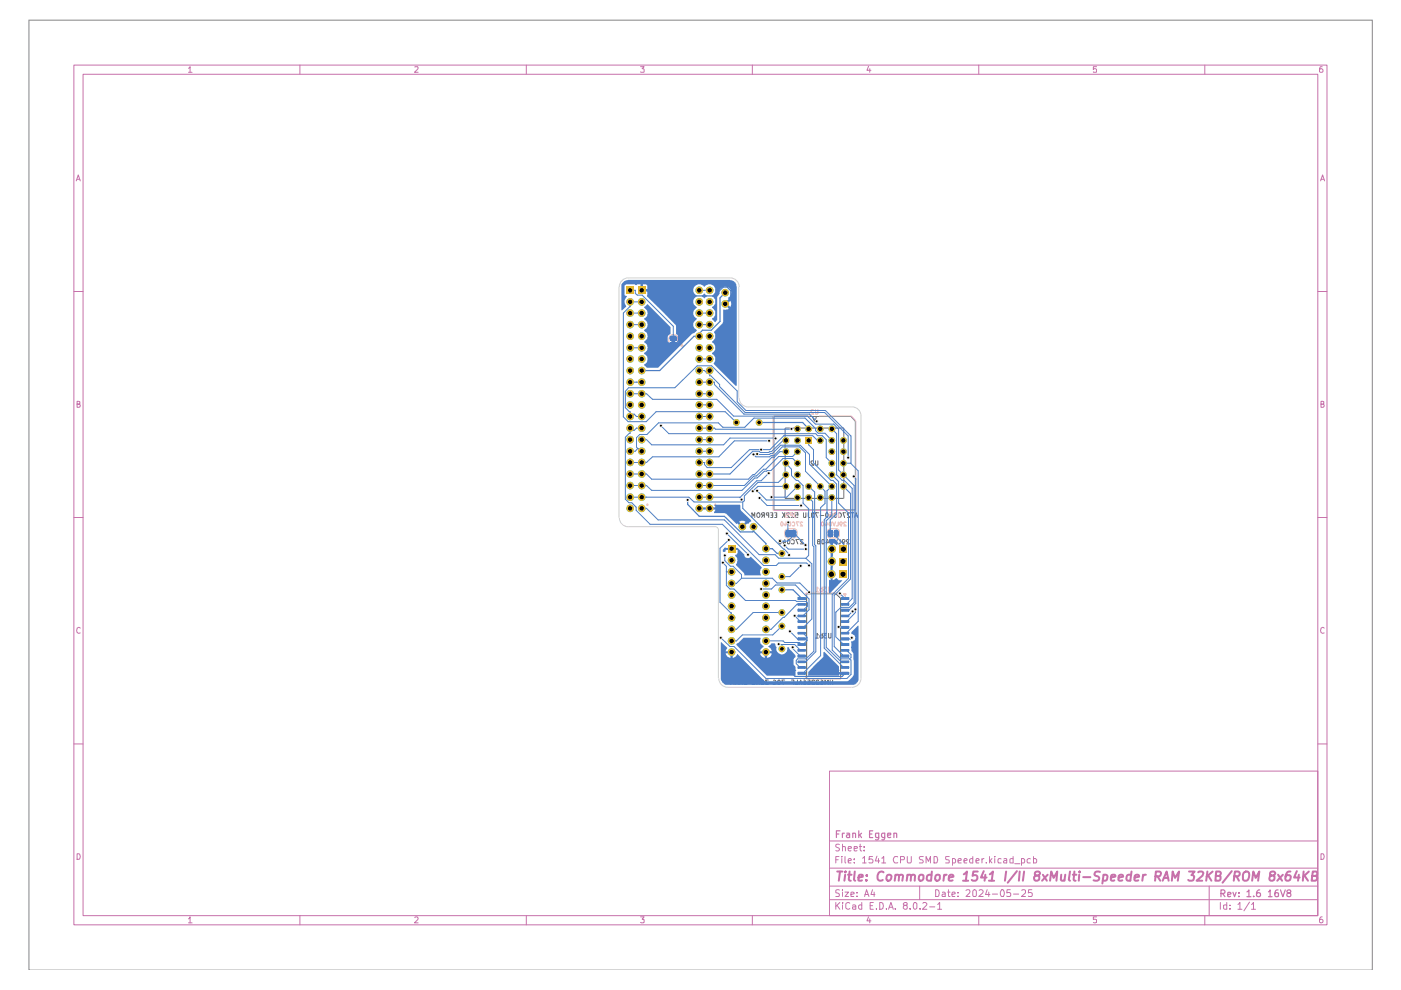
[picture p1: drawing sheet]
<svg xmlns="http://www.w3.org/2000/svg" width="297mm" height="210mm" viewBox="0 0 297 210" stroke-linecap="round" stroke-linejoin="round" font-family="sans-serif">
<g fill="none" stroke="#c771aa" stroke-width=".21">
<path d="M15.7 13.8h265.6v182.3h-265.6zM17.6 15.7h261.8v178.4h-261.8zM40 14.5l.3-.4v1.2M40 15.3h.7M63.6 13.8v1.9M88 14.2l.6-.1v.4l-.7 .8h.7M111.6 13.8v1.9M135.8 14.1h.8l-.5 .5 .5 .1v.5h-.8M159.5 13.8v1.9M184.1 14.1l-.3 .8h.9M184.4 14.6v.7M207.5 13.8v1.9"/>
<path d="M232.5 14.1h-.7v.6l.2-.1 .5 .1-.1 .6-.6-.1M255.4 13.8v1.9M280.3 14.1l-.4 .1a.94 .94 0 0 0 0 1.1h.4l.2-.1v-.4l-.3-.2h-.2l-.3 .2M16.2 38.4l.4-1.3 .4 1.3M16.3 38h.6M280 38.4l.4-1.3 .4 1.3M280.1 38h.6M15.7 61.8h1.9M279.4 61.8h1.9M16.3 85.7l.6-.1v-.4l-.6-.1v1.3h.5l.2-.5-.3-.2M280.1 85.7l.6-.1v-.4l-.6-.1v1.3l.6-.1 .1-.4-.3-.2M15.7 109.7h1.9"/>
<path d="M279.4 109.7h1.9M17 133.2l-.2-.2a.65 .65 0 0 0-.5 .6 .65 .65 0 0 0 .5 .7l.2-.1M280.8 133.2l-.3-.2a.65 .65 0 0 0-.5 .6 .65 .65 0 0 0 .5 .7l.3-.1M15.7 157.7h1.9M279.4 157.7h1.9M175.9 163.5h103.5v30.6h-103.5zM175.9 178.3h103.5M178 179.1l-.5-.1-.3 .2v.3l.8 .5-.3 .4-.5-.1M178.6 179.6l.6-.1v.9M178.6 179v1.4M179.8 179.9l.7-.1-.1-.3h-.5l-.1 .2 .1 .6h.5M181.1 179.9l.7-.1-.1-.3h-.6v.8h.6"/>
<path d="M182.2 179.5h.5M182.4 179v1.2l.3 .2M183.2 179.5v.2M16.3 181a.66 .66 0 0 1 .7 .5 .66 .66 0 0 1-.2 .7h-.5zM40 194.8l.3-.4v1.3M40 195.7h.7M63.6 194.1v2M88 194.6l.4-.2 .2 .4-.7 .9h.7M111.6 194.1v2M135.8 194.4h.8l-.5 .5 .5 .1v.6h-.8M159.5 194.1v2M175.9 190.8h103.5"/>
<path d="M175.9 187.9h103.5M175.9 184.1h103.5M177.2 191.3v1.5M177.2 182.3h.5M177.5 191.9l.6 .9M177.9 181.6h-.7v1.4M178 188.7h-.7v.6a.53 .53 0 0 1 .5 .2 .53 .53 0 0 1 .1 .6h-.7M178.1 191.3l-.9 .9M178.5 181.6v.1M178.5 182v1M178.6 191.3v.2M178.6 188.6v.2"/>
<path d="M178.6 189.1v1M178.6 191.9v.9M179.2 189.1h.7l-.7 1h.7M179.2 181.6v1.2l.1 .2M179.8 182.5l.7-.1-.2-.4-.4 .1-.1 .7 .1 .2h.5M180.2 191.5l-.5-.2-.4 .4 .1 .9 .3 .2 .5-.2M180.4 189.7l.7-.2-.1-.3h-.6v.9h.6M180.8 191.9h.4l.2 .1v.8M181.1 182.9v.1M181.1 182.1v.2M181.4 192.2l-.6 .1v.4h.6M181.7 190v.1"/>
<path d="M181.7 189.2v.1M182.7 191.9h-.4l-.3 .2v.4l.3 .3 .4-.1M182.7 191.3v1.5M182.9 181.9l.4-.3v1.4M182.9 183h.7M183.2 180.3v.1M183.3 190.1l.4-1.5 .5 1.5M183.4 189.7h.7M184.1 194.4l-.3 .8h.9M184.4 194.8v.9M184.5 192h.5M185 188.6l-.3 1.1h.8"/>
<path d="M185 181.6h-.7l-.1 .7 .2-.2 .5 .1 .2 .2-.1 .5h-.8M185.2 191.3h-.7v1.5h.7M185.3 189.1v1M185.8 192.6v.2M185.9 181.5l-.3 1h.9M186.3 182v1M186.5 191.3l.7 .2v1.1l-.3 .2h-.4zM186.9 181.9l.5-.3v1.4M186.9 183h.9M188 192.6v.2M188.4 192.8l.5-1.5 .5 1.5M188.6 192.4h.6"/>
<path d="M189.8 192.6v.2M190.3 181.7l-.6-.1-.3 .6 .3 .8 .6-.1M190.9 182.3h.7l.2-.3-.1-.3-.8-.1v1.4M191.9 191.9h-.3l-.1-.3a.46 .46 0 0 1 .4-.3 .46 .46 0 0 1 .5 .3l-.1 .3-.6 .1a.43 .43 0 0 0-.1 .6 .43 .43 0 0 0 .6 .1 .43 .43 0 0 0 .1-.6l-.2-.2M192.4 181.6v1.1l.1 .3 .6-.1 .1-1.3M193 192.6v.2M193.7 191.5l.4-.2 .3 .3v.9l-.3 .3a.82 .82 0 0 1-.4-1.3zM195 187.9v2.9M195.1 192.6v.2M195.7 191.5l.1-.2h.4l.3 .5-.9 1h.9M195.7 181.6l-.7 .1v.4l.2 .2h.3l.2 .4-.1 .3h-.7M196.3 183v-1.4l.5 1 .5-1v1.4"/>
<path d="M197.1 192.3h1.1M198 181.6h.5l.2 .2 .1 .6-.3 .6h-.5zM198.4 188.6a.8 .8 0 0 1 .8 .6 .8 .8 0 0 1-.3 .9h-.5zM198.8 191.8l.4-.5v1.5M198.8 192.8h.8M199.8 189.2l.4-.1 .2 .2v.8h-.6l-.1-.4 .7-.2M200.9 189.1h.5M201.1 188.6v1.3l.1 .2h.2M201.3 181.6l-.8 .1 .1 .5 .7 .3v.4l-.8 .1M201.8 189.7l.7-.2-.1-.4h-.4l-.2 .2v.6l.1 .2h.5M201.9 182.1l.5-.1 .2 .3-.1 .6-.6 .1M201.9 182v1.5"/>
<path d="M203.1 190v.1M203.1 189.2v.1M203.1 182.5l.7-.1v-.3l-.4-.1-.3 .3 .1 .7h.6M204.4 182.5l.7-.1-.1-.3-.4-.1-.2 .3 .1 .7h.5M204.8 188.8l.6-.2 .3 .4-.1 .3-.8 .8h.9M206.2 181.6v1.4l-.5-.1-.1-.6a.45 .45 0 0 1 .6-.2M206.3 188.8l.4-.2 .3 .4v.8l-.2 .3h-.4l-.2-.3zM206.9 182.5l.7-.1-.1-.3-.4-.1-.2 .3 .1 .7h.5M207.5 194.1v2M207.6 188.8l.2-.2h.3l.3 .5v.2l-.9 .8h.9M208.2 182v1M208.6 182l-.4 .3"/>
<path d="M209.1 182.9v.1M209.3 188.6l-.3 1.1h.9M209.6 189.1v1M209.8 181.6v1.4M209.9 182.5l.4 .5M210.3 182l-.5 .6M210.4 189.6h1.1M210.9 181.6v.1M210.9 182v1M212.3 182.1l-.5-.1-.2 .3 .1 .7h.6M212.4 188.6a.89 .89 0 0 1 .4 1.5h-.5l-.2-.5 .1-.6zM212.9 182.1h.5v.9h-.5l-.1-.4 .6-.2"/>
<path d="M214.2 188.6h-.7l-.1 .7h.8v.7h-.8M214.8 181.6v1.4h-.6l-.1-.8 .3-.2 .4 .1M214.9 189.6h1.1M215.1 183.1h1.1M216.6 182.1l.4-.1 .3 .3-.1 .6-.6 .1M216.6 182v1.5M216.7 188.8l.1-.2 .5 .1 .1 .6-.8 .8h.8M218.4 182.1a.45 .45 0 0 0-.6 .2v.6l.6 .1M218.8 188.6h-.7l-.1 .7h.8v.7h-.8M219.1 181.6v1.4h.5l.2-.7-.3-.3-.4 .1M232.5 194.4h-.7v.6h.7v.6h-.7M255.4 194.1v2"/>
<path d="M256.4 187.9v6.2M258.7 191.3v1.5M260.1 191.9h-.7v.7l.3 .2 .4-.1M260.1 191.3v1.5M260.8 192.6v.2M260.8 191.9v.1M262.5 191.8l.4-.5v1.5M262.5 192.8h.8M264.9 191.3l-1.2 1.8M265.3 191.8l.5-.5v1.5M265.3 192.8h.9M280.1 181a.66 .66 0 0 1 .6 .5 .66 .66 0 0 1-.2 .7h-.4z"/>
<path d="M280.3 194.4a.72 .72 0 0 0-.5 .5 .72 .72 0 0 0 .2 .8l.4-.1a.42 .42 0 0 0 0-.6 .42 .42 0 0 0-.6 0l-.1 .2"/>
</g>
<g fill="none" stroke="#c771aa" stroke-width=".25">
<path d="M177.3 176.8h.5M178.1 176.1h-.8v1.5M178.6 176.7v.9M179 176.7h-.2l-.2 .2M179.5 176.7h.5l.1 .9M180.1 177h-.5l-.1 .2 .1 .4 .5-.1M180.8 176.7h.5l.1 .9M180.8 176.7v.9M182.1 176.1v1.5M182.2 177l.5 .6M182.7 176.7l-.6 .5M184.4 176.8h.5"/>
<path d="M185 176.1h-.6v1.5h.6M186.3 177.5l-.4 .1-.3-.2 .1-.7h.6v1.1l-.3 .3-.4-.1M187.6 177.5l-.4 .1-.3-.3 .2-.6h.5v1.1l-.3 .3-.3-.1M188.2 177.1l.6-.1v-.3h-.5l-.1 .1 .1 .7h.5M189.5 176.7h.5l.1 .9M189.5 176.7v.9M258.9 189.4h.7l.1-.5-.2-.2h-.6v1.4M259.2 189.4l.5 .7M260.3 189.7l.7-.2-.1-.2h-.6v.7h.6M261.4 189.2l.3 .9 .4-.9M262.7 190v.1M262.7 189.3v.1"/>
<path d="M264.4 189.1l.4-.4v1.4M264.4 190.1h.8M265.8 190v.1M267.1 188.7h-.3a.96 .96 0 0 0-.2 1.3h.6l.1-.5-.3-.2-.5 .1-.1 .1M268.9 189.1l.4-.4v1.4M268.9 190.1h.8M271 188.7l-.5 .1-.2 1.1 .3 .2 .5-.1v-.6l-.5-.1-.3 .2M271.5 188.7l.5 1.4 .5-1.4M273.2 189.4l-.4-.5a.46 .46 0 0 1 .5-.3 .46 .46 0 0 1 .4 .3l-.1 .4-.7 .1a.43 .43 0 0 0 .1 .6 .43 .43 0 0 0 .5 0 .43 .43 0 0 0 .1-.6h-.2"/>
</g>
<g fill="none" stroke="#c771aa" stroke-width=".42">
<path d="M177.5 184.8h1.1M178.1 184.8l-.3 1.9M179.2 185.5l-.2 1.2M179.3 184.8l-.2 .1 .1 .1 .1-.2-.1 .2M179.8 185.5h.8M180.1 184.8l-.1 1.7 .4 .2M181.2 184.8l-.1 1.7 .2 .2M182 186.1l.9-.2v-.4h-.6l-.2 .2-.1 .9h.8M183.7 186.6v.1M183.8 185.5v.2M187.3 185l-.1-.1a.85 .85 0 0 0-1.1 .7v.6a.66 .66 0 0 0 1.1 .4M188.1 185.6l.3-.1 .5 .1a.87 .87 0 0 1-.2 1l-.2 .1a.46 .46 0 0 1-.6-.4z"/>
<path d="M189.9 185.6l.2-.1h.4v1.2M189.9 185.5l-.2 1.2M190.6 185.7a.47 .47 0 0 1 .5-.2 .47 .47 0 0 1 .4 .2l-.2 1M192.4 185.6l.3-.1h.5l-.1 1.2M192.4 185.5l-.2 1.2M193.2 185.7a.47 .47 0 0 1 .4-.2 .47 .47 0 0 1 .4 .2l-.1 1M194.9 185.6l.3-.1 .6 .1v.7l-.4 .4a.46 .46 0 0 1-.6-.4zM197.5 185.5a.65 .65 0 0 0-.9 .3v.8a.64 .64 0 0 0 .8 0M197.6 184.8l-.2 1.9M198.4 185.6l.3-.1 .6 .1v.7l-.5 .4a.46 .46 0 0 1-.6-.4zM200.2 185.5l-.2 1.2M200.7 185.5l-.6 .3"/>
<path d="M201.2 186.1l.9-.2v-.4a.6 .6 0 0 0-.9 .2v.9h.8M204.2 186.7h1.1M204.3 185.4l.7-.6-.2 1.9M207.3 184.8h-.9l-.2 .9 .3-.2 .6 .1 .1 .3-.1 .7-.3 .1h-.5l-.3-.1M208.6 184.7l-.6 1.4h1.2M208.9 185.5l-.2 1.2M209.7 186.7h1.1M209.8 185.4l.7-.6-.2 1.9M213.3 184.8l-.2 1.9M215.6 184.7l-1.9 2.5M216.2 184.8l-.2 1.9M217.1 184.8l-.2 1.9"/>
<path d="M219.7 185.6l-.3-.1a.56 .56 0 0 1 .4-.7 .56 .56 0 0 1 .7 .4l-.2 .3-.8 .2a.61 .61 0 0 0-.1 .9l.5 .1 .4-.1v-.8l-.2-.2M221.1 185.5l.9 1.2M222.1 185.5l-1.2 1.2M222.6 186.7l.3-1.9 .5 1.3 .8-1.3-.2 1.9M225 185.5v1.1l.4 .1 .3-.1M225.8 185.5l-.1 1.2M226.9 184.8l-.3 1.7 .3 .2M227.5 185.5h.7M227.8 184.8l-.2 1.7 .4 .2M228.8 185.5l-.1 1.2M228.9 184.8v.2M229.7 186h1.5"/>
<path d="M233.2 184.9h-.9l-.3 .5 .2 .2 .7 .3 .1 .4a.79 .79 0 0 1-1.1 .3M234 185.5h.5l.3 .3-.2 .8h-.8M234 185.5l-.3 1.8M235.5 186.1l.9-.2v-.4a.6 .6 0 0 0-.8 .2v.9h.7M237.2 186.1l.9-.2-.1-.4a.6 .6 0 0 0-.8 .2v.9h.8M239.8 185.5h-.7l-.3 .8 .3 .4 .5-.1M239.9 184.8l-.3 1.9M240.6 186.1l.9-.2-.1-.4a.6 .6 0 0 0-.8 .2v.9h.7M242.4 185.5l-.2 1.2M243 185.5h-.5l-.1 .3M245 185.8l.9-.1 .3-.6-.1-.1-.3-.2h-.7l-.2 1.9M245.4 185.8l.6 .9"/>
<path d="M246.5 186.7l.9-1.9 .4 1.9M246.8 186.1h.9M248.5 186.7l.1-1.9 .5 1.3 .9-1.3-.3 1.9M252.1 184.8h1.2l-.7 .7 .4 .1 .2 .3-.3 .7-.7 .1-.3-.1M254 185l.3-.2h.5l.3 .3-.1 .5-1.3 1.1h1.2M256 184.8l-.3 1.9M256.2 185.6l.6 1.1M257.1 184.8l-1.3 1.1M257.8 185.7l.8-.1 .3-.5-.1-.1-.3-.2h-.6l-.2 1.9h.7l.3-.1 .1-.7-.4-.2M261.2 184.7l-2 2.5M261.7 185.8l.9-.1 .2-.2v-.5l-.3-.2h-.7l-.2 1.9M262.2 185.8l.5 .9"/>
<path d="M263.7 185a.7 .7 0 0 1 1.1 0 1.36 1.36 0 0 1-.6 1.7h-.3l-.4-.2v-1zM265.5 186.7l.2-1.9 .5 1.3 .8-1.3-.3 1.9M269.5 185.6l-.2-.1a.56 .56 0 0 1 .4-.7 .56 .56 0 0 1 .7 .4l-.3 .3-.8 .3-.2 .5 .2 .3 .5 .1 .3-.1 .1-.8-.2-.2M271 185.5l.8 1.2M272 185.5l-1.2 1.2M273.6 184.8a.83 .83 0 0 0-1 .8v1l.6 .1a.73 .73 0 0 0 .3-1.1l-.6-.1-.3 .4M275 184.7l-.6 1.4h1.1M275.4 185.5l-.2 1.2M276.4 184.8l-.2 1.9M276.6 185.6l.7 1.1M277.5 184.8l-1.2 1.1M278.3 185.7l.8-.1 .2-.2-.1-.5-.9-.1-.2 1.9h.7l.5-.4a.46 .46 0 0 0-.5-.6"/>
</g>
<path d="M6.1 4.3h284.9v201.4h-284.9z" fill="none" stroke="#848484" stroke-width=".21"/>
<g fill="none" stroke="#575d84" stroke-width=".21">
<path d="M164.1 88.3h16.3l1 1v18.8h-17.3zM166.5 90.8h12.4v14.9h-12.4zM172.2 88.3l.5 1 .4-1M172.5 97.8h-.5v.3l.6 .5h-.6M172.9 97.7l.1 .9h.4v-.9M159.4 109.7v-1l.4 .7 .2-.7v1M160.5 108.9l.4-.2a.6 .6 0 0 1 0 1h-.2a.6 .6 0 0 1-.2-.8zM161.8 109.2l-.3 .5M162.1 109.2h-.6v-.3l.1-.2h.5v1M163 109.2h-.4l-.1-.4 .5-.1v1M163.4 108.7h.4v1h-.4M163.5 109.2h.3"/>
<path d="M164.3 108.7h.4v1h-.4M164.4 109.2h.3M165.2 114.5l.2-.1 .2 .2-.1 .7-.3-.1zM165.9 108.7l.5 .6M166.1 114.7v.6M166.3 109.1l-.4 .6M166.4 114.4l.1 .7h-.6M166.4 108.7v1M167.1 114.4l.4 .2v.5l-.2 .2h-.3v-.2v-.5zM167.4 108.8l-.4-.1-.2 .2 .6 .8h-.6M167.7 109.7h.6M167.8 114.5l.3-.1 .3 .2v.5l-.2 .2-.4-.1"/>
<path d="M168.3 109l-.3-.3v1M168.7 108.7h.5v.5h-.5v.4h.5M169.4 114.4h-.7l.5 .9M170.3 114.5a.31 .31 0 0 0-.4-.1 .31 .31 0 0 0-.1 .4l.5 .5h-.6M170.3 108.7v.9l.2 .1 .4-.1v-.9M171.4 108.7v.9l.3 .1M172 108.9l.2-.2 .4 .2v.6l-.2 .2-.4-.2zM173.5 114.8l-.2 .2 .1 .3h.4v-.9h-.3l-.2 .2 .1 .2h.4M173.6 108.7h-.7l.4 1M173.9 109.3h.8M174.2 114.6l.3-.2 .3 .2-.1 .7h-.4zM175.1 108.8l.2-.1a.55 .55 0 0 1 .3 .5 .55 .55 0 0 1-.3 .5l-.3-.4z"/>
<path d="M175.3 114.7v.6M175.4 114.4l.3 .7h-.6M176 109.1v.6M176.1 114.6l.2-.2a.47 .47 0 0 1 .3 .5 .47 .47 0 0 1-.4 .4l-.2-.3zM176.3 108.7l.2 .7h-.6M176.9 114.4l.3 .9 .3-.9M177 108.8l.2-.1 .2 .2v.6l-.2 .2a.68 .68 0 0 1-.2-.9zM177.8 108.8a.45 .45 0 0 1 .6 .4 .45 .45 0 0 1-.6 .4M178.1 114.4v.9h-.4M178.6 114.8v.2h.5l.1-.4-.3-.2-.3 .2 .1 .7h.4M179.3 108.7h-.6l.4 1M180 114.5h-.5v.3l.6 .5h-.6"/>
<path d="M180.2 108.8h-.5v.3l.6 .6h-.6M180.5 108.7h.5M180.8 108.7v1M181.2 109.7l.3-1 .4 1M181.3 109.4h.5M171 125.9h6.2l1 .9v17h-7.2zM172.9 135.3h.6M173.5 134.6l-.3-.3v1M174.3 134.7l-.3-.1-.2 .2v.3l.2 .2 .3-.1M174.3 134.3v1M175.3 134.3h-.6l.3 .4-.3 .2v.2l.2 .2 .4-.1M175.7 134.3v.9l.2 .1 .3-.1v-.9"/>
<path d="M154.9 145.1v-.9l.4 .7 .3-.7v.9M156 145.1l.2-.9 .3 .9M156 144.9h.5M157.1 144.7l-.3 .4M157.4 144.7h-.4l-.2-.3 .6-.2v.9M157.8 144.3h.5v.2l-.5 .3 .1 .3h.4M159.7 144.7l-.3 .2 .1 .2h.5v-.9l-.5 .1 .2 .4h.3M160.4 144.2l.6 .6M160.8 144.6l-.4 .5M161 144.2v.9M161.9 144.3h-.5v.3l.6 .5h-.6M162.9 144.2h-.6l.3 .3-.3 .2v.3h.6"/>
<path d="M164 144.3l.2-.1 .3 .2v.5l-.2 .2-.4-.1v-.2h.2M164.9 144.3l.2-.1a.47 .47 0 0 1 .4 .5 .47 .47 0 0 1-.5 .4l-.2-.3zM166.4 144.2h-.6l.3 .9M166.7 144.8h.8M167.8 144.2h.5v.9M168 144.7h.3M169.1 144.2v.9h-.4M169.4 145.1l.4-.9 .2 .9M169.5 144.9h.4M170.4 144.2l.5 .2v.6h-.6v-.3l.2-.2 .4 .3M171.3 144.2h.4l.1 .5-.2-.2-.3 .1v.5l.5-.1M172.7 144.3l-.4-.1-.2 .2 .6 .7h-.6"/>
<path d="M173.6 144.3h-.5v.3l.6 .5h-.6M174.1 144.2l.3 .1 .1 .7h-.5v-.3l.2-.2 .3 .3M174.9 145.1v-.9l.4 .7 .3-.7v.9M176 144.2v.9M176 144.7h.5M176.5 144.2v.9"/>
</g>
<path d="M140.7 64.5h.8M141.1 64.5v1.4M141.9 64.7l.3-.2h.3a.96 .96 0 0 1 .1 1.4h-.5a.99 .99 0 0 1-.2-1.2zM143.7 65.2l-.3 .3 .1 .3 .7 .1v-1.4h-.5l-.2 .3 .2 .4h.5" fill="none" stroke="#e8b1a7" stroke-width=".25"/>
<g fill="none" stroke="#e8b1a7" stroke-width=".21">
<path d="M139 69.1v.5l.5-.5 .4 .1-.1 .4M139.1 74.2l.6-.1 .2 .2v.3h-.9zM139.1 73.2l-.1 .3 .2 .2h.5l.2-.1-.1-.4M139.1 70.7l-.1 .3 .2 .2h.5l.2-.2-.1-.3M139.1 69.9a.39 .39 0 0 1 .5-.1 .39 .39 0 0 1 .2 .5l-.6 .1-.2-.2zM139.9 74.9l-.9 .2 .6 .2-.6 .1 .9 .2M139.9 72.5v.2l-.7 .2-.2-.2 .2-.3 .3 .1v.3l-.1 .1M139.9 71.6v.5h-.5l.1-.5-.3-.1-.2 .2 .1 .4M140.1 74.1h.9v-.4h-.5v.4M140.4 74.6a.54 .54 0 0 1 .9 .2 .49 .49 0 0 1-.5 .2 .49 .49 0 0 1-.4-.4zM140.4 72.1h.5v.5M140.4 70.4l.4-.2 .2 .1v.2l-.5 .1z"/>
<path d="M140.4 72.6h.6M140.4 69.8h.6M140.5 73l-.1 .2 .1 .1h.4l.1-.3-.2-.1-.1 .4M141 69.6l-.2 .2M141 70.9v.3M141.3 70.9l-.2 .2h-.7M141.8 71.6v1.6a1.03 1.03 0 0 0 1.5 .4l.4-.4v-1.6M142.5 71h.5M142.5 71a.67 .67 0 0 0-.6 .7M143 71a.67 .67 0 0 1 .7 .7M143.9 73.2l.7-.3v.6M144.3 73.3h.6"/>
<path d="M144.4 72v.5l-.3 .1-.2-.2v-.4h1M144.9 71.2l-.3 .3h-.7M171.7 88.2h-7.8v20h17.5v-19l-.9-1h-6.8M172.5 87h-.5v.3l.6 .5h-.6M172.9 86.9l.1 .9 .4-.1v-.8M137 106.9h.5M137.1 107.2l.2-.2 .1 .2M137.3 106.8v.2M151.4 106.9h.4M151.5 107.2l.2-.2 .1 .2M151.7 106.8v.2M165.6 110.7h.1a.43 .43 0 0 1 .3 .4 .43 .43 0 0 1-.4 .4z"/>
<path d="M166.4 112.8v.6M166.5 111v.5M166.6 108.7h.4l.1 .5-.5-.1v.5h.5M166.6 110.7l.3 .6h-.6M167 112.1h1.5l.3 .2 .2 .5v.7l-.3 .5-1.6 .1a.67 .67 0 0 1-.7-.7M167.1 112.1a.67 .67 0 0 0-.7 .7M167.2 110.7h.3l.1 .1v.7h-.3l-.2-.2zM168 110.7h.2l.3 .2-.1 .6-.4-.1M168.1 109.2h-.5l-.1-.3 .1-.2h.5v1M168.5 108.7v.9l.3 .1M169.4 110.7h-.6l.4 .8M170.2 110.7h-.4l-.1 .1 .5 .7h-.5"/>
<path d="M174.2 110.8l.1-.1a.43 .43 0 0 1 .4 .4 .43 .43 0 0 1-.5 .4zM175.1 111v.5M175.3 110.7l.2 .6h-.6M175.3 112.8v.6M175.4 113.4a.67 .67 0 0 0 .7 .7M175.9 110.7h.2l.2 .1-.1 .7h-.3l-.1-.2zM175.9 108.7h.2a.63 .63 0 0 1 .2 1l-.4-.1v-.3v-.2h.5v.2M176 112.1h1.5l.4 .3 .1 .4M176.1 112.1a.67 .67 0 0 0-.7 .7M176.5 110.7l.4 .8 .2-.8M177.3 109.2h-.4l-.1-.3 .2-.2h.3v1M177.7 110.7v.8h-.4"/>
<path d="M177.8 108.7v.9l.3 .1M178 113.4l-.1 .3-.4 .3h-1.5M178 112.8v.6M178.1 111.1l.1 .2 .4-.2-.2-.4-.3 .1v.4l.1 .3h.3M179.4 110.7h-.5v.4l.5 .4h-.5M170.9 126.4v-.7h7.4v.7M172.9 125.4h.6M173.5 124.7l-.3-.2v.9M174.3 124.5v.9h-.4v-.6h.4M175.3 124.5h-.6l.3 .3-.3 .2v.2l.1 .2 .5-.1M175.7 124.5l.1 .9 .4-.1v-.8M178.8 125.9h.6l-.2 .5z"/>
<path d="M179.2 126.4h.1M170.9 143.3v.6h7.4v-.6"/>
</g>
<path d="M178.8 125.9h.6l-.2 .5z" fill="#e8b1a7"/>
<g fill="#01ffed">
<path d="M176.8 112.9h.9v.5h-.9z"/>
<path d="M176.8 112.4h.5v1.4h-.5z"/>
<path d="M175.5 112.9h1v.5h-1z"/>
<path d="M176 112.4h.5v1.4h-.5z"/>
<path d="M167.8 112.9h1v.5h-1z"/>
<path d="M167.8 112.4h.5v1.4h-.5z"/>
<path d="M166.5 112.9h1.1v.5h-1.1z"/>
<path d="M167 112.4h.6v1.4h-.6z"/>
<path d="M154.3 115.6h1.6v1.6h-1.6z"/>
<path d="M135.3 60.8h1.5v1.5h-1.5z"/>
<path d="M132.8 60.8h1.6v1.5h-1.6z"/>
<path d="M142.5 72.5h.5v.9h-.5z"/>
<path d="M142.1 72.5h1.4v.5h-1.4z"/>
<path d="M142.5 71.2h.5v1h-.5z"/>
<path d="M142.1 71.7h1.4v.5h-1.4z"/>
<path d="M170.8 92.7h1.3v1.4h-1.3z"/>
<path d="M178 118.3h1.6v1.6h-1.6z"/>
<path d="M178 120.9h1.6v1.6h-1.6z"/>
<path d="M178 115.6h1.6v1.7h-1.6z"/>
<path d="M178.5 126.7h1.4v.4h-1.4z"/>
<circle cx="155.1" cy="118.8" r=".8"/>
<circle cx="155.1" cy="121.2" r=".8"/>
<circle cx="155.1" cy="123.7" r=".8"/>
<circle cx="155.1" cy="126.2" r=".8"/>
<circle cx="155.1" cy="128.5" r=".8"/>
<circle cx="155.1" cy="131" r=".8"/>
<circle cx="155.1" cy="133.4" r=".8"/>
<circle cx="155.1" cy="135.9" r=".8"/>
<circle cx="155.1" cy="138.3" r=".8"/>
<circle cx="162.4" cy="138.3" r=".8"/>
<circle cx="162.4" cy="135.9" r=".8"/>
<circle cx="162.4" cy="133.4" r=".8"/>
<circle cx="162.4" cy="131" r=".8"/>
<circle cx="165.8" cy="132.8" r=".72"/>
<circle cx="165.8" cy="137.6" r=".72"/>
<circle cx="162.4" cy="128.5" r=".8"/>
<circle cx="162.4" cy="126.2" r=".8"/>
<circle cx="162.4" cy="123.7" r=".8"/>
<circle cx="162.4" cy="121.2" r=".8"/>
<circle cx="165.8" cy="125.1" r=".72"/>
<circle cx="165.8" cy="129.9" r=".72"/>
<circle cx="165.8" cy="122.3" r=".72"/>
<circle cx="165.8" cy="117.3" r=".72"/>
<circle cx="176.4" cy="116.4" r=".89"/>
<circle cx="177.3" cy="113.4" r=".55"/>
<circle cx="177.3" cy="112.9" r=".55"/>
<circle cx="176" cy="113.4" r=".55"/>
<circle cx="176" cy="112.9" r=".55"/>
<circle cx="168.3" cy="113.4" r=".55"/>
<circle cx="168.3" cy="112.9" r=".55"/>
<circle cx="167" cy="113.4" r=".55"/>
<circle cx="167" cy="112.9" r=".55"/>
<circle cx="162.4" cy="118.8" r=".8"/>
<circle cx="162.4" cy="116.3" r=".8"/>
<circle cx="157.4" cy="111.7" r=".8"/>
<circle cx="159.8" cy="111.7" r=".8"/>
<circle cx="136.1" cy="85.9" r=".8"/>
<circle cx="133.6" cy="88.3" r=".8"/>
<circle cx="136.1" cy="88.3" r=".8"/>
<circle cx="133.6" cy="90.8" r=".8"/>
<circle cx="136.1" cy="90.8" r=".8"/>
<circle cx="133.6" cy="93.2" r=".8"/>
<circle cx="136.1" cy="93.2" r=".8"/>
<circle cx="133.6" cy="95.7" r=".8"/>
<circle cx="136.1" cy="95.7" r=".8"/>
<circle cx="133.6" cy="98" r=".8"/>
<circle cx="136.1" cy="98" r=".8"/>
<circle cx="133.6" cy="100.5" r=".8"/>
<circle cx="136.1" cy="100.5" r=".8"/>
<circle cx="133.6" cy="103" r=".8"/>
<circle cx="136.1" cy="103" r=".8"/>
<circle cx="133.6" cy="105.4" r=".8"/>
<circle cx="136.1" cy="105.4" r=".8"/>
<circle cx="133.6" cy="107.8" r=".8"/>
<circle cx="136.1" cy="107.8" r=".8"/>
<circle cx="148.3" cy="107.8" r=".8"/>
<circle cx="150.5" cy="107.8" r=".8"/>
<circle cx="148.3" cy="105.4" r=".8"/>
<circle cx="150.5" cy="105.4" r=".8"/>
<circle cx="148.3" cy="103" r=".8"/>
<circle cx="150.5" cy="103" r=".8"/>
<circle cx="148.3" cy="100.5" r=".8"/>
<circle cx="150.5" cy="100.5" r=".8"/>
<circle cx="148.3" cy="98" r=".8"/>
<circle cx="150.5" cy="98" r=".8"/>
<circle cx="148.3" cy="95.7" r=".8"/>
<circle cx="150.5" cy="95.7" r=".8"/>
<circle cx="148.3" cy="93.2" r=".8"/>
<circle cx="150.5" cy="93.2" r=".8"/>
<circle cx="148.3" cy="90.8" r=".8"/>
<circle cx="150.5" cy="90.8" r=".8"/>
<circle cx="156.1" cy="89.6" r=".72"/>
<circle cx="161" cy="89.6" r=".72"/>
<circle cx="148.3" cy="88.3" r=".8"/>
<circle cx="150.5" cy="88.3" r=".8"/>
<circle cx="148.3" cy="85.9" r=".8"/>
<circle cx="150.5" cy="85.9" r=".8"/>
<circle cx="148.3" cy="83.5" r=".8"/>
<circle cx="150.5" cy="83.5" r=".8"/>
<circle cx="148.3" cy="81" r=".8"/>
<circle cx="150.5" cy="81" r=".8"/>
<circle cx="148.3" cy="78.6" r=".8"/>
<circle cx="150.5" cy="78.6" r=".8"/>
<circle cx="148.3" cy="76.1" r=".8"/>
<circle cx="150.5" cy="76.1" r=".8"/>
<circle cx="148.3" cy="73.7" r=".8"/>
<circle cx="150.5" cy="73.7" r=".8"/>
<circle cx="150.5" cy="71.3" r=".8"/>
<circle cx="148.3" cy="68.8" r=".8"/>
<circle cx="150.5" cy="68.8" r=".8"/>
<circle cx="148.3" cy="71.3" r=".8"/>
<circle cx="133.6" cy="64" r=".8"/>
<circle cx="136.1" cy="64" r=".8"/>
<circle cx="133.6" cy="66.4" r=".8"/>
<circle cx="136.1" cy="66.4" r=".8"/>
<circle cx="133.6" cy="68.8" r=".8"/>
<circle cx="136.1" cy="68.8" r=".8"/>
<circle cx="133.6" cy="71.3" r=".8"/>
<circle cx="136.1" cy="71.3" r=".8"/>
<circle cx="133.6" cy="73.7" r=".8"/>
<circle cx="142.5" cy="73" r=".55"/>
<circle cx="143" cy="73" r=".55"/>
<circle cx="142.5" cy="71.7" r=".55"/>
<circle cx="143" cy="71.7" r=".55"/>
<circle cx="136.1" cy="73.7" r=".8"/>
<circle cx="133.6" cy="76.1" r=".8"/>
<circle cx="136.1" cy="76.1" r=".8"/>
<circle cx="133.6" cy="78.6" r=".8"/>
<circle cx="136.1" cy="78.6" r=".8"/>
<circle cx="133.6" cy="81" r=".8"/>
<circle cx="136.1" cy="81" r=".8"/>
<circle cx="133.6" cy="83.5" r=".8"/>
<circle cx="136.1" cy="83.5" r=".8"/>
<circle cx="133.6" cy="85.9" r=".8"/>
<circle cx="153.8" cy="64.4" r=".8"/>
<circle cx="153.8" cy="62.1" r=".8"/>
<circle cx="148.3" cy="66.4" r=".8"/>
<circle cx="150.5" cy="66.4" r=".8"/>
<circle cx="148.3" cy="64" r=".8"/>
<circle cx="150.5" cy="64" r=".8"/>
<circle cx="148.3" cy="61.6" r=".8"/>
<circle cx="150.5" cy="61.6" r=".8"/>
<circle cx="173.9" cy="90.9" r=".72"/>
<circle cx="173.9" cy="93.4" r=".72"/>
<circle cx="176.4" cy="90.9" r=".72"/>
<circle cx="176.4" cy="93.4" r=".72"/>
<circle cx="169.1" cy="90.9" r=".72"/>
<circle cx="171.4" cy="90.9" r=".72"/>
<circle cx="178.8" cy="93.4" r=".72"/>
<circle cx="178.8" cy="95.8" r=".72"/>
<circle cx="176.4" cy="95.8" r=".72"/>
<circle cx="178.8" cy="98.2" r=".72"/>
<circle cx="176.4" cy="98.2" r=".72"/>
<circle cx="178.8" cy="100.7" r=".72"/>
<circle cx="176.4" cy="100.7" r=".72"/>
<circle cx="178.8" cy="103.1" r=".72"/>
<circle cx="176.4" cy="105.5" r=".72"/>
<circle cx="176.4" cy="103.1" r=".72"/>
<circle cx="173.9" cy="105.5" r=".72"/>
<circle cx="173.9" cy="103.1" r=".72"/>
<circle cx="171.4" cy="105.5" r=".72"/>
<circle cx="171.4" cy="103.1" r=".72"/>
<circle cx="169.1" cy="105.5" r=".72"/>
<circle cx="166.6" cy="103.1" r=".72"/>
<circle cx="169.1" cy="103.1" r=".72"/>
<circle cx="166.6" cy="100.7" r=".72"/>
<circle cx="169.1" cy="100.7" r=".72"/>
<circle cx="166.6" cy="98.2" r=".72"/>
<circle cx="169.1" cy="98.2" r=".72"/>
<circle cx="166.6" cy="95.8" r=".72"/>
<circle cx="169.1" cy="95.8" r=".72"/>
<circle cx="166.6" cy="93.4" r=".72"/>
<circle cx="169.1" cy="93.4" r=".72"/>
<circle cx="176.4" cy="119" r=".89"/>
<circle cx="176.3" cy="121.8" r=".89"/>
</g>
<path d="M178.5 126.7h1.4v.4h-1.4z" fill="none" stroke="#01ffed" stroke-width=".25"/>
<path d="M178.5 128h1.4v.3h-1.4z" fill="#01ffed"/>
<path d="M178.5 128h1.4v.3h-1.4z" fill="none" stroke="#01ffed" stroke-width=".25"/>
<path d="M178.5 129.2h1.4v.3h-1.4z" fill="#01ffed"/>
<path d="M178.5 129.2h1.4v.3h-1.4z" fill="none" stroke="#01ffed" stroke-width=".25"/>
<path d="M178.5 130.5h1.4v.2h-1.4z" fill="#01ffed"/>
<path d="M178.5 130.5h1.4v.2h-1.4z" fill="none" stroke="#01ffed" stroke-width=".25"/>
<path d="M178.5 131.7h1.4v.2h-1.4z" fill="#01ffed"/>
<path d="M178.5 131.7h1.4v.2h-1.4z" fill="none" stroke="#01ffed" stroke-width=".25"/>
<path d="M178.5 132.8h1.4v.4h-1.4z" fill="#01ffed"/>
<path d="M178.5 132.8h1.4v.4h-1.4z" fill="none" stroke="#01ffed" stroke-width=".25"/>
<path d="M178.5 134.1h1.4v.3h-1.4z" fill="#01ffed"/>
<path d="M178.5 134.1h1.4v.3h-1.4z" fill="none" stroke="#01ffed" stroke-width=".25"/>
<path d="M178.5 135.3h1.4v.3h-1.4z" fill="#01ffed"/>
<path d="M178.5 135.3h1.4v.3h-1.4z" fill="none" stroke="#01ffed" stroke-width=".25"/>
<path d="M178.5 136.5h1.4v.3h-1.4z" fill="#01ffed"/>
<path d="M178.5 136.5h1.4v.3h-1.4z" fill="none" stroke="#01ffed" stroke-width=".25"/>
<path d="M178.5 137.8h1.4v.2h-1.4z" fill="#01ffed"/>
<path d="M178.5 137.8h1.4v.2h-1.4z" fill="none" stroke="#01ffed" stroke-width=".25"/>
<path d="M178.5 138.9h1.4v.4h-1.4z" fill="#01ffed"/>
<path d="M178.5 138.9h1.4v.4h-1.4z" fill="none" stroke="#01ffed" stroke-width=".25"/>
<path d="M178.5 140.2h1.4v.3h-1.4z" fill="#01ffed"/>
<path d="M178.5 140.2h1.4v.3h-1.4z" fill="none" stroke="#01ffed" stroke-width=".25"/>
<path d="M178.5 141.4h1.4v.2h-1.4z" fill="#01ffed"/>
<path d="M178.5 141.4h1.4v.2h-1.4z" fill="none" stroke="#01ffed" stroke-width=".25"/>
<path d="M178.5 142.6h1.4v.3h-1.4z" fill="#01ffed"/>
<path d="M178.5 142.6h1.4v.3h-1.4z" fill="none" stroke="#01ffed" stroke-width=".25"/>
<path d="M169.2 142.6h1.5v.3h-1.5z" fill="#01ffed"/>
<path d="M169.2 142.6h1.5v.3h-1.5z" fill="none" stroke="#01ffed" stroke-width=".25"/>
<path d="M169.2 141.4h1.5v.2h-1.5z" fill="#01ffed"/>
<path d="M169.2 141.4h1.5v.2h-1.5z" fill="none" stroke="#01ffed" stroke-width=".25"/>
<path d="M169.2 140.2h1.5v.3h-1.5z" fill="#01ffed"/>
<path d="M169.2 140.2h1.5v.3h-1.5z" fill="none" stroke="#01ffed" stroke-width=".25"/>
<path d="M169.2 138.9h1.5v.4h-1.5z" fill="#01ffed"/>
<path d="M169.2 138.9h1.5v.4h-1.5z" fill="none" stroke="#01ffed" stroke-width=".25"/>
<path d="M169.2 137.8h1.5v.2h-1.5z" fill="#01ffed"/>
<path d="M169.2 137.8h1.5v.2h-1.5z" fill="none" stroke="#01ffed" stroke-width=".25"/>
<path d="M169.2 136.5h1.5v.3h-1.5z" fill="#01ffed"/>
<path d="M169.2 136.5h1.5v.3h-1.5z" fill="none" stroke="#01ffed" stroke-width=".25"/>
<path d="M169.2 135.3h1.5v.3h-1.5z" fill="#01ffed"/>
<path d="M169.2 135.3h1.5v.3h-1.5z" fill="none" stroke="#01ffed" stroke-width=".25"/>
<path d="M169.2 134.1h1.5v.3h-1.5z" fill="#01ffed"/>
<path d="M169.2 134.1h1.5v.3h-1.5z" fill="none" stroke="#01ffed" stroke-width=".25"/>
<path d="M169.2 132.8h1.5v.4h-1.5z" fill="#01ffed"/>
<path d="M169.2 132.8h1.5v.4h-1.5z" fill="none" stroke="#01ffed" stroke-width=".25"/>
<path d="M169.2 131.7h1.5v.2h-1.5z" fill="#01ffed"/>
<path d="M169.2 131.7h1.5v.2h-1.5z" fill="none" stroke="#01ffed" stroke-width=".25"/>
<path d="M169.2 130.5h1.5v.2h-1.5z" fill="#01ffed"/>
<path d="M169.2 130.5h1.5v.2h-1.5z" fill="none" stroke="#01ffed" stroke-width=".25"/>
<path d="M169.2 129.2h1.5v.3h-1.5z" fill="#01ffed"/>
<path d="M169.2 129.2h1.5v.3h-1.5z" fill="none" stroke="#01ffed" stroke-width=".25"/>
<path d="M169.2 128h1.5v.3h-1.5z" fill="#01ffed"/>
<path d="M169.2 128h1.5v.3h-1.5z" fill="none" stroke="#01ffed" stroke-width=".25"/>
<path d="M169.2 126.7h1.5v.4h-1.5z" fill="#01ffed"/>
<path d="M169.2 126.7h1.5v.4h-1.5z" fill="none" stroke="#01ffed" stroke-width=".25"/>
<g fill="#4d7ec4">
<path d="M152.9 136.1l1.3 1.2-.4 .8h1v.4h-1l.2 .4 .3 .4 .6 .2v-.9h.5v.9a1.06 1.06 0 0 0 .9-.8h.2l5.6 5.7h.2h17.4l1.1-.9 .2-.4-.1-4.6-.4-.4-.1-2a.85 .85 0 0 0 1-.8 .85 .85 0 0 0-.9-.9v-.4l1.4-1.3h.1v11.5l-.1 .4-.6 .5-27.5 .1a1.61 1.61 0 0 1-1-1.2z"/>
<path d="M156.2 136.5l1.4-1.3 3.7 .1a1.33 1.33 0 0 0 .6 1.7l-.1 .2a.82 .82 0 0 0-.6 .9h.9v.4h-.9a1 1 0 0 0 .9 1v-.9h.5v.9l.8-.4 .3-.6h-1v-.4h1l-.3-.6-.5-.3v-.2l.7-.6h.7l.4 .8a1.15 1.15 0 0 0 1 1.6 1.15 1.15 0 0 0 1.2-1.5l.4-.1 .3 .6 1.1 1.1v.5l-.5 .4v1.1l.5 .5v.5l.1 .3-.1 .1v1h-6.1l-6.6-6.6z"/>
<path d="M174.8 138.2l3.1 3.1v1.2h1.4l.1 .5h-1.5v.3l-6.6-.1 .1-.7 3.2-3.2v-1z"/>
<path d="M176.1 122.2h.4v.8l1-.4 .3 .4h.7l.1 .2-2.7 2.6h-.1v-2.8h.3z"/>
<path d="M155.4 116.2h1l1.4 1.4a.79 .79 0 0 0 .6 .7 .79 .79 0 0 0 .9-.3l2.2 2.3a1.35 1.35 0 0 0-.1 1.6l-3.6 .1-.1-.5-1.7-1.7a1.58 1.58 0 0 0-.1-1.9v-.2l.5-.4v-.7h-1z"/>
<path d="M176.1 119.5h.4v1.8h-.4z"/>
<path d="M176.1 116.8h.5l-.1 1.8h-.4z"/>
<path d="M153.7 116.1l1.1 .1v.4h-1v.4h-.5l-.1-.4z"/>
<path d="M175.8 114.3h1.2l.7 .9-.4 .4-.7-.5v.9h-.5v-.9h-.3z"/>
<path d="M150.7 107.6h.9l-.1-.4 .1-.2h5.3l.1 1 2.3 2.3v.3l-.6 .5-.3-.1-.7 .6-.1-.3h-.2l.7-.6-.5-.3-.9 .2 .6 .7-.3 .3-.6-.6-.3 .1-2.2-2.2-2.5-.1 .2-.8h-.9z"/>
<path d="M148.6 107.6h1.5v.4h-1.5z"/>
<path d="M132.1 59.9l.2-.3 .9-.2h21.6a1.62 1.62 0 0 1 1.4 1.4l-.1 21h-.1l-4.7-4.7 .3-.6a1.54 1.54 0 0 0-.4-1.3l-.2-.2 .2-.3a1.36 1.36 0 0 0 .3-1.6l-.5-.5v-.2a1.43 1.43 0 0 0 .5-1.8l-.1-.2 1.8-1.9 .1-2.9 .5 .1 .7-.3-.7-.6 .4-.2v-.2l.7 .7 .1-.5-.1-.8-.7 .5-.4-.3 .7-.6-.2-.2a1.31 1.31 0 0 0 .4-2.1 1.31 1.31 0 0 0-2.1 .5 1.29 1.29 0 0 1-.5 1.3v5l-.5 .4-.6-.6v-.2l.2-.1a1.36 1.36 0 0 0 .3-1.6l-.5-.5 .2-.4a1.59 1.59 0 0 0 .4-1.4l-.6-.7v-.1a1.43 1.43 0 0 0 .5-1.8 1.19 1.19 0 0 0-2.1-.1h-.1a1.25 1.25 0 0 0-2-.1 1.25 1.25 0 0 0 .4 2v.1a1.23 1.23 0 0 0-.7 1.2 1.23 1.23 0 0 0 .7 1.1v.2a1.24 1.24 0 0 0-.2 2.1l.2 .2a1.48 1.48 0 0 0-.5 1.8l.5 .6a1.23 1.23 0 0 1-1 .8l-7.2 7.2h-2.3l-.6-.5v-.2a1.24 1.24 0 0 0 .7-1.1 1.24 1.24 0 0 0-.7-1.2v-.2a1.24 1.24 0 0 0 .7-1.1 1.24 1.24 0 0 0-.7-1.1l.1-.2a1.5 1.5 0 0 0 .5-1.8l-.6-.4v-.3a1.18 1.18 0 0 0 .6-1.7l-.6-.5v-.2a1.18 1.18 0 0 0 .6-1.7l-.6-.5v-.2l.7-.6 4.9 4.8v1.5l-.6 .6v1l.2 .2h1.9l.2-.3v-.9l-.6-.6v-2l-6.1-6v-1h-.9v-.5h.9v-.8l-.1-.1-.8-.1v.9h-.5v-.9h-.7l-.1 .2-.5-.2h-1.7l-.4 .2v2.1l.5 .2a1.6 1.6 0 0 0-.1 2.2l-1.1 .8v-5.4z"/>
<path d="M148.8 62.7l.6-.5 .5 .5-.6 .5-.5-.4z"/>
</g>
<path d="M138.3 62.7h13.2l1.8-1.8h.9l.7 .7v1.6l-1.1 1.2M143.8 62.7v9.6l-.6 .7h-.5M148.3 71.3h-1.1l-7.3 7.3h-3.8M153.8 62.1l-1.1 1.1v5l-1.9 1.8h-1.9l-1.2 1.3M161 89.6h9.2l1.2 1.3M145.8 106v.9l2.5 2.6h5.3M148.3 107.8h5.2" fill="none" stroke="#4d7ec4" stroke-width=".25"/>
<g fill="none" stroke="#4d7ec4" stroke-width=".21">
<path d="M133.5 65l-1.3 1.4M136.1 62.6l6.6 6.6v2.5M142.5 72.1h.5v.5h-.5zM148.3 76.1h2.2M148.3 78.6h1.1l.5 .5h.6M148.3 68.8h2.2M148.3 61.6h2.2M148.3 66.4h2.2M150.5 78.6v1.1h.2l1.9 1.8v.5l5.4 5.5h16.8l5 5v4.5M132.2 88.4l1 1h3.8l2.1-2.1h14.7l2.3 2.3M133.6 88.3v-1h-.2l-.8-.9v-3.4l.7-.8h9.8l4.7-4.6h3.1l5.4 5.3v2.3l1.9 1.8h16.8l5.4 5.5-.1 5.7M133.6 83.5h3.5l1.2 1.2h13.7l3.5 3.5h15.7l1.7 1.7h3.9l1 1.1v8.7l1 1"/>
<path d="M133.6 87.8h.9l.5 .5h1.1M133.6 81h2.5M133.6 90.8v1.1h-.2l-.8 .8v13.1l.7 .8h.6l1 .9v.7l2.9 3h15.4M135.2 95.1l-.5 .6h-1.1M135.2 95.1h.9v.6M136.1 90.8h-1.1l-.5 .5h-.9M140.1 90.3l1.7 1.6h31.2l.3 .5h1l.9 .8v3.8l1.2 1.2M148.3 90.8h3.2l.2 .2 16.1-.1M148.3 88.3h2.2M148.3 85.9h2.2M148.3 81h3.2v.5l6.2 6.3h13.9l1.5 1.5M148.3 83.5h2.2"/>
<path d="M148.3 95.7h2.2M148.3 93.2h2.2M148.3 98h1.1v.5l.5 .6h5.1M152.4 96.9h-14.1l-1.2 1.1h-3.5M164.4 93l-9.6-.1-1.4 1.4h-15.2l-1.1-1.1h-1M166.6 93.4h-.6l-2.4 2.4h-.4l-.2 .1h-1.8l-.2-.2h-1.4l-4.8 4.8h-6.5M166.6 98.2l1.2 1.3v1.3l1 1.1h.4M171.4 93.4v.9l1.1 1v2.8l3.7 3.8M173.9 93.4h-.6l-1-1h-6.1l-3 2.9M176.4 93.4l-1.5-1.5h-1.4l-.6-.6v-.5l-2.2-2.2h-10.8l-2 2h-4.7l-.9-.9h-12.7l-2.4 2.4h-1.6l-.6 .7v2l.2 .3M176.4 90.9l1 1v8.8l1.2 1.2h.4M133.6 100.5h3.5l1.1 1.1h20.5"/>
<path d="M133.6 105.4h12.4l1.2 1h10.3M133.6 103h3.5l1.1 1h19.1M136.1 107.8h1l2.4 2.4h14.1M148.3 105.4h8.5M148.3 103h9.5M160.7 103.1h5.9M163 100.3l-1.6 1.6"/>
</g>
<path d="M142.5 72.1h.5v.5h-.5z" fill="#4d7ec4"/>
<g fill="none" stroke="#4d7ec4" stroke-width=".21">
<path d="M132.2 66.4v22M133.6 68.8h2.5M133.6 66.4h2.5M133.6 73.7h2.5M133.6 61.6h1.1v.6l.4 .4h1M136.1 64h-2.5l-.1 1M159.8 96.4l.5 .5h2.9l.3-.3h.6l1.8-1.9h3.6l1.3 1.3v3.9l4.1 4.2v2.7l-.9 .8v31.4l-3.7 3.7h-.3M160.5 96.3l2.7 .1 .1-.2h.4l1.8-1.8h4.2l1.9 2v2l4.8 4.7-1.1 1v5.5l-.5 .6v27.2l4.1 4.2h.3M163.1 93.5h-7.4l-3.3 3.4M163.2 95.3h-4.3l-3.9 3.8M166.6 95.8h-1.2l-1.2 1.1h-.5l-3.7 3.7h-.3l-1 1M169.1 98.2l-1-1h-2.1l-2.5 2.5-1.4 .2-1.6 1.4h-.5l-2.7 2.7"/>
<path d="M169.1 95.8l-1 1h-3l-2.7 2.7h-.5l-1.5 1.4h-.5l-2.1 2.1M178.8 98.2h1.5l1.6 1.6v31.9l-2.4 2.5h-.3M153.2 111.2l8.7 8.7h2.7l.5-.5h5.9l.5 .5M153.2 119.3l.8 .8v4l.8 .8h.8l2.5 2.4h10.6l.2 .2h2l.3 .3v.7l-.9 .9h-.3M153.6 110.2l7.4 7.4h3.3l.8 .8h5.8M153.7 117.8v1.1l1.2 1.2h.5l1.8 1.7v.8M154.1 113.1l4.5 4.5M154.5 114.5l-1.8 1.7v11.5l2.2 2.3h.2v1M156.8 105.4l.4 .5M160.5 104.1l2 1.9h6.1l.5-.5M160.7 103.1l-1.1 1M161 105.6l1.6 1.6h7.2"/>
<path d="M161.4 101.9h-1l-3.5 3.6M166.4 115.7l.7 .7h3.8M166.6 100.7l-1.6 1.6h-4.3l-2.9 2.9v1l-.3 .2v1.4l8.6 8.6h.2l1 1.3M167.1 110.7l-.1 2.4M167.3 117.7h.1M168.3 113.1v.4M168.3 113.5h.4l2.1 2.1M168.3 113.5l-1.3 1.2h-1.6M169.1 103.1l-2.3 2.3h-3.2M169.2 101.9l1.1 1.1v3.7l1.1 1.2v9.9l-.5 .6M169.8 120l-2.3 2.3h-1.7M170.9 118.4l1.2 1.1v11.7l-1.8 1.8h-.3"/>
<path d="M171.4 103.1l1.3 1.2v11.2l.3 .2v22.5l-2.1 2.1h-.9M171.4 105.5l.9 .8v9.4l.3 .2v22.2l-1.7 1.6h-1.8l-.3 .3v.7l.9 .9h.3M176.2 101.9h.4l.8 .7v6.4l-1.4 1.2v2.9M176.4 105.5v3.8l-1.2 1.1v26.8l3.1 3.1h.9M176.4 100.7l1.4 1.4v4.6l2.1 2.1v13.8l-3.5 3.5v11.7l1.9 1.9h1.8M177.3 113.1v.7l1.5 1.5v1.1M178.8 100.7l2.3 2.3v24.8l-1 1h-1.8l-1.1 1v5.2l1.7 1.7h.3M178.8 103.1l1.5 1.5v18.2l-3.4 3.4v10.9l2 2h.3M179 101.9l1.7 1.6v23.4l-1.2 1.2h-.3M181 101l.4 .5v26.4l-1.4 1.5h-.8M152.8 135.2l2 1.9h.8l6.8 6.7h17.2l.8-.8v-3l-.3-.3M154 121.2h1.1"/>
<path d="M157.2 122.6h6.5l1.1 1h4.8l1.9 2M157.2 122.6l-1.1 1.1h-1M161.4 124.9h2.2l.8-.9h4.3l2.8 3v2.3l-1.2 1.3h-.3M165.1 136.6l3.4 .1 1.3 1.2h.2M165.8 129.9h-6.1l-3.6 3.5h-1M165.8 132.8l-2 1.8h-6.4l-1.3 1.3h-1M167.5 133.9l1.6 1.6h.9M168.1 137.2v.3l1.6 1.6h.3M168.5 130.6l1.3 1.2h.2M170 128.1h-1l-2.7 2.8h-.3l-2.5 2.5h-1.1M170 134.2h.3l.8 .9v.7l-.8 .9h-.3l-.5-.5h-3.1l-.4-.3h-3.6M177.8 132.9l1.4 .1"/>
<path d="M178.1 125.8h.1M178.1 125.8l1.1 1.1M179.2 137.9h.3l.9 .9v.6l-.3 .3M180.6 135.2l-.3 .3h-1.1M180.8 129.6l-1 1h-.6M181.4 129.2v.7l-1.9 1.9h-.3"/>
</g>
<path d="M136.1 61.6h1.1l1.1 1.1M153.5 107.8l3.9 3.9M153.6 109.5l3.4 3.3h2.6l.2-.2M159.8 112.6l2.6 2.6v1.1h1.3l1.1 1h1M159.8 111.7v.9M176.4 117.6h.1M176.4 116.4l-.1 5.4M162.4 138.3h1.1l5.1 5.1h10l.6-.7M165.8 125.1h2.3l1.9 1.8" fill="none" stroke="#4d7ec4" stroke-width=".25"/>
<g fill="#4d7ec4">
<path d="M142.5 72.5h.5v.9h-.5z"/>
<path d="M142.1 72.5h1.4v.5h-1.4z"/>
<path d="M142.5 71.2h.5v1h-.5z"/>
<path d="M142.1 71.7h1.4v.5h-1.4z"/>
<path d="M167.8 112.9h1v.5h-1z"/>
<path d="M167.8 112.4h.5v1.4h-.5z"/>
<path d="M166.5 112.9h1.1v.5h-1.1z"/>
<path d="M167 112.4h.6v1.4h-.6z"/>
<path d="M176.8 112.9h.9v.5h-.9z"/>
<path d="M176.8 112.4h.5v1.4h-.5z"/>
<path d="M175.5 112.9h1v.5h-1z"/>
<path d="M176 112.4h.5v1.4h-.5z"/>
<path d="M178.5 126.7h1.4v.4h-1.4z"/>
<circle cx="142.5" cy="73" r=".55"/>
<circle cx="143" cy="73" r=".55"/>
<circle cx="142.5" cy="71.7" r=".55"/>
<circle cx="143" cy="71.7" r=".55"/>
<circle cx="168.3" cy="113.4" r=".55"/>
<circle cx="168.3" cy="112.9" r=".55"/>
<circle cx="167" cy="113.4" r=".55"/>
<circle cx="167" cy="112.9" r=".55"/>
<circle cx="177.3" cy="113.4" r=".55"/>
<circle cx="177.3" cy="112.9" r=".55"/>
<circle cx="176" cy="113.4" r=".55"/>
<circle cx="176" cy="112.9" r=".55"/>
</g>
<path d="M178.5 126.7h1.4v.4h-1.4z" fill="none" stroke="#4d7ec4" stroke-width=".25"/>
<path d="M178.5 128h1.4v.3h-1.4z" fill="#4d7ec4"/>
<path d="M178.5 128h1.4v.3h-1.4z" fill="none" stroke="#4d7ec4" stroke-width=".25"/>
<path d="M178.5 129.2h1.4v.3h-1.4z" fill="#4d7ec4"/>
<path d="M178.5 129.2h1.4v.3h-1.4z" fill="none" stroke="#4d7ec4" stroke-width=".25"/>
<path d="M178.5 130.5h1.4v.2h-1.4z" fill="#4d7ec4"/>
<path d="M178.5 130.5h1.4v.2h-1.4z" fill="none" stroke="#4d7ec4" stroke-width=".25"/>
<path d="M178.5 131.7h1.4v.2h-1.4z" fill="#4d7ec4"/>
<path d="M178.5 131.7h1.4v.2h-1.4z" fill="none" stroke="#4d7ec4" stroke-width=".25"/>
<path d="M178.5 132.8h1.4v.4h-1.4z" fill="#4d7ec4"/>
<path d="M178.5 132.8h1.4v.4h-1.4z" fill="none" stroke="#4d7ec4" stroke-width=".25"/>
<path d="M178.5 134.1h1.4v.3h-1.4z" fill="#4d7ec4"/>
<path d="M178.5 134.1h1.4v.3h-1.4z" fill="none" stroke="#4d7ec4" stroke-width=".25"/>
<path d="M178.5 135.3h1.4v.3h-1.4z" fill="#4d7ec4"/>
<path d="M178.5 135.3h1.4v.3h-1.4z" fill="none" stroke="#4d7ec4" stroke-width=".25"/>
<path d="M178.5 136.5h1.4v.3h-1.4z" fill="#4d7ec4"/>
<path d="M178.5 136.5h1.4v.3h-1.4z" fill="none" stroke="#4d7ec4" stroke-width=".25"/>
<path d="M178.5 137.8h1.4v.2h-1.4z" fill="#4d7ec4"/>
<path d="M178.5 137.8h1.4v.2h-1.4z" fill="none" stroke="#4d7ec4" stroke-width=".25"/>
<path d="M178.5 138.9h1.4v.4h-1.4z" fill="#4d7ec4"/>
<path d="M178.5 138.9h1.4v.4h-1.4z" fill="none" stroke="#4d7ec4" stroke-width=".25"/>
<path d="M178.5 140.2h1.4v.3h-1.4z" fill="#4d7ec4"/>
<path d="M178.5 140.2h1.4v.3h-1.4z" fill="none" stroke="#4d7ec4" stroke-width=".25"/>
<path d="M178.5 141.4h1.4v.2h-1.4z" fill="#4d7ec4"/>
<path d="M178.5 141.4h1.4v.2h-1.4z" fill="none" stroke="#4d7ec4" stroke-width=".25"/>
<path d="M178.5 142.6h1.4v.3h-1.4z" fill="#4d7ec4"/>
<path d="M178.5 142.6h1.4v.3h-1.4z" fill="none" stroke="#4d7ec4" stroke-width=".25"/>
<path d="M169.2 142.6h1.5v.3h-1.5z" fill="#4d7ec4"/>
<path d="M169.2 142.6h1.5v.3h-1.5z" fill="none" stroke="#4d7ec4" stroke-width=".25"/>
<path d="M169.2 141.4h1.5v.2h-1.5z" fill="#4d7ec4"/>
<path d="M169.2 141.4h1.5v.2h-1.5z" fill="none" stroke="#4d7ec4" stroke-width=".25"/>
<path d="M169.2 140.2h1.5v.3h-1.5z" fill="#4d7ec4"/>
<path d="M169.2 140.2h1.5v.3h-1.5z" fill="none" stroke="#4d7ec4" stroke-width=".25"/>
<path d="M169.2 138.9h1.5v.4h-1.5z" fill="#4d7ec4"/>
<path d="M169.2 138.9h1.5v.4h-1.5z" fill="none" stroke="#4d7ec4" stroke-width=".25"/>
<path d="M169.2 137.8h1.5v.2h-1.5z" fill="#4d7ec4"/>
<path d="M169.2 137.8h1.5v.2h-1.5z" fill="none" stroke="#4d7ec4" stroke-width=".25"/>
<path d="M169.2 136.5h1.5v.3h-1.5z" fill="#4d7ec4"/>
<path d="M169.2 136.5h1.5v.3h-1.5z" fill="none" stroke="#4d7ec4" stroke-width=".25"/>
<path d="M169.2 135.3h1.5v.3h-1.5z" fill="#4d7ec4"/>
<path d="M169.2 135.3h1.5v.3h-1.5z" fill="none" stroke="#4d7ec4" stroke-width=".25"/>
<path d="M169.2 134.1h1.5v.3h-1.5z" fill="#4d7ec4"/>
<path d="M169.2 134.1h1.5v.3h-1.5z" fill="none" stroke="#4d7ec4" stroke-width=".25"/>
<path d="M169.2 132.8h1.5v.4h-1.5z" fill="#4d7ec4"/>
<path d="M169.2 132.8h1.5v.4h-1.5z" fill="none" stroke="#4d7ec4" stroke-width=".25"/>
<path d="M169.2 131.7h1.5v.2h-1.5z" fill="#4d7ec4"/>
<path d="M169.2 131.7h1.5v.2h-1.5z" fill="none" stroke="#4d7ec4" stroke-width=".25"/>
<path d="M169.2 130.5h1.5v.2h-1.5z" fill="#4d7ec4"/>
<path d="M169.2 130.5h1.5v.2h-1.5z" fill="none" stroke="#4d7ec4" stroke-width=".25"/>
<path d="M169.2 129.2h1.5v.3h-1.5z" fill="#4d7ec4"/>
<path d="M169.2 129.2h1.5v.3h-1.5z" fill="none" stroke="#4d7ec4" stroke-width=".25"/>
<path d="M169.2 128h1.5v.3h-1.5z" fill="#4d7ec4"/>
<path d="M169.2 128h1.5v.3h-1.5z" fill="none" stroke="#4d7ec4" stroke-width=".25"/>
<path d="M169.2 126.7h1.5v.4h-1.5z" fill="#4d7ec4"/>
<path d="M169.2 126.7h1.5v.4h-1.5z" fill="none" stroke="#4d7ec4" stroke-width=".25"/>
<g fill="none" stroke="#d0d2cd" stroke-width=".21">
<path d="M133.2 58.9h21.6M133.2 58.9a1.92 1.92 0 0 0-1.9 1.9M154.8 58.9a1.92 1.92 0 0 1 1.9 1.9M131.2 60.8v48.9M156.6 60.8v23.5M156.7 84.4a1.92 1.92 0 0 0 1.9 1.9M158.6 86.3h22M180.6 86.3a1.92 1.92 0 0 1 2 1.9M182.5 88.1v55.7M131.3 109.8a1.92 1.92 0 0 0 1.9 1.9h18.7l.4 .4v31.7M152.4 143.8a1.92 1.92 0 0 0 1.9 1.9M154.3 145.7h26.3"/>
<path d="M182.6 143.8a1.92 1.92 0 0 1-2 1.9"/>
</g>
<g fill="#e3b72e">
<path d="M178 118.3h1.6v1.6h-1.6z"/>
<path d="M178 120.9h1.6v1.6h-1.6z"/>
<path d="M178 115.6h1.6v1.7h-1.6z"/>
<path d="M154.3 115.6h1.6v1.6h-1.6z"/>
<path d="M135.3 60.8h1.5v1.5h-1.5z"/>
<path d="M132.8 60.8h1.6v1.5h-1.6z"/>
<path d="M170.8 92.7h1.3v1.4h-1.3z"/>
<circle cx="176.4" cy="119" r=".89"/>
<circle cx="176.3" cy="121.8" r=".89"/>
<circle cx="176.4" cy="116.4" r=".89"/>
<circle cx="155.1" cy="118.8" r=".8"/>
<circle cx="155.1" cy="121.2" r=".8"/>
<circle cx="155.1" cy="123.7" r=".8"/>
<circle cx="155.1" cy="126.2" r=".8"/>
<circle cx="155.1" cy="128.5" r=".8"/>
<circle cx="155.1" cy="131" r=".8"/>
<circle cx="155.1" cy="133.4" r=".8"/>
<circle cx="155.1" cy="135.9" r=".8"/>
<circle cx="155.1" cy="138.3" r=".8"/>
<circle cx="162.4" cy="138.3" r=".8"/>
<circle cx="162.4" cy="135.9" r=".8"/>
<circle cx="162.4" cy="133.4" r=".8"/>
<circle cx="162.4" cy="131" r=".8"/>
<circle cx="165.8" cy="132.8" r=".72"/>
<circle cx="165.8" cy="137.6" r=".72"/>
<circle cx="162.4" cy="128.5" r=".8"/>
<circle cx="162.4" cy="126.2" r=".8"/>
<circle cx="162.4" cy="123.7" r=".8"/>
<circle cx="162.4" cy="121.2" r=".8"/>
<circle cx="165.8" cy="125.1" r=".72"/>
<circle cx="165.8" cy="129.9" r=".72"/>
<circle cx="165.8" cy="122.3" r=".72"/>
<circle cx="165.8" cy="117.3" r=".72"/>
<circle cx="162.4" cy="118.8" r=".8"/>
<circle cx="162.4" cy="116.3" r=".8"/>
<circle cx="157.4" cy="111.7" r=".8"/>
<circle cx="159.8" cy="111.7" r=".8"/>
<circle cx="136.1" cy="85.9" r=".8"/>
<circle cx="133.6" cy="88.3" r=".8"/>
<circle cx="136.1" cy="88.3" r=".8"/>
<circle cx="133.6" cy="90.8" r=".8"/>
<circle cx="136.1" cy="90.8" r=".8"/>
<circle cx="133.6" cy="93.2" r=".8"/>
<circle cx="136.1" cy="93.2" r=".8"/>
<circle cx="133.6" cy="95.7" r=".8"/>
<circle cx="136.1" cy="95.7" r=".8"/>
<circle cx="133.6" cy="98" r=".8"/>
<circle cx="136.1" cy="98" r=".8"/>
<circle cx="133.6" cy="100.5" r=".8"/>
<circle cx="136.1" cy="100.5" r=".8"/>
<circle cx="133.6" cy="103" r=".8"/>
<circle cx="136.1" cy="103" r=".8"/>
<circle cx="133.6" cy="105.4" r=".8"/>
<circle cx="136.1" cy="105.4" r=".8"/>
<circle cx="133.6" cy="107.8" r=".8"/>
<circle cx="136.1" cy="107.8" r=".8"/>
<circle cx="148.3" cy="107.8" r=".8"/>
<circle cx="150.5" cy="107.8" r=".8"/>
<circle cx="148.3" cy="105.4" r=".8"/>
<circle cx="150.5" cy="105.4" r=".8"/>
<circle cx="148.3" cy="103" r=".8"/>
<circle cx="150.5" cy="103" r=".8"/>
<circle cx="148.3" cy="100.5" r=".8"/>
<circle cx="150.5" cy="100.5" r=".8"/>
<circle cx="148.3" cy="98" r=".8"/>
<circle cx="150.5" cy="98" r=".8"/>
<circle cx="148.3" cy="95.7" r=".8"/>
<circle cx="150.5" cy="95.7" r=".8"/>
<circle cx="148.3" cy="93.2" r=".8"/>
<circle cx="150.5" cy="93.2" r=".8"/>
<circle cx="148.3" cy="90.8" r=".8"/>
<circle cx="150.5" cy="90.8" r=".8"/>
<circle cx="156.1" cy="89.6" r=".72"/>
<circle cx="161" cy="89.6" r=".72"/>
<circle cx="148.3" cy="88.3" r=".8"/>
<circle cx="150.5" cy="88.3" r=".8"/>
<circle cx="148.3" cy="85.9" r=".8"/>
<circle cx="150.5" cy="85.9" r=".8"/>
<circle cx="148.3" cy="83.5" r=".8"/>
<circle cx="150.5" cy="83.5" r=".8"/>
<circle cx="148.3" cy="81" r=".8"/>
<circle cx="150.5" cy="81" r=".8"/>
<circle cx="148.3" cy="78.6" r=".8"/>
<circle cx="150.5" cy="78.6" r=".8"/>
<circle cx="148.3" cy="76.1" r=".8"/>
<circle cx="150.5" cy="76.1" r=".8"/>
<circle cx="148.3" cy="73.7" r=".8"/>
<circle cx="150.5" cy="73.7" r=".8"/>
<circle cx="150.5" cy="71.3" r=".8"/>
<circle cx="148.3" cy="68.8" r=".8"/>
<circle cx="150.5" cy="68.8" r=".8"/>
<circle cx="148.3" cy="71.3" r=".8"/>
<circle cx="133.6" cy="64" r=".8"/>
<circle cx="136.1" cy="64" r=".8"/>
<circle cx="133.6" cy="66.4" r=".8"/>
<circle cx="136.1" cy="66.4" r=".8"/>
<circle cx="133.6" cy="68.8" r=".8"/>
<circle cx="136.1" cy="68.8" r=".8"/>
<circle cx="133.6" cy="71.3" r=".8"/>
<circle cx="136.1" cy="71.3" r=".8"/>
<circle cx="133.6" cy="73.7" r=".8"/>
<circle cx="136.1" cy="73.7" r=".8"/>
<circle cx="133.6" cy="76.1" r=".8"/>
<circle cx="136.1" cy="76.1" r=".8"/>
<circle cx="133.6" cy="78.6" r=".8"/>
<circle cx="136.1" cy="78.6" r=".8"/>
<circle cx="133.6" cy="81" r=".8"/>
<circle cx="136.1" cy="81" r=".8"/>
<circle cx="133.6" cy="83.5" r=".8"/>
<circle cx="136.1" cy="83.5" r=".8"/>
<circle cx="133.6" cy="85.9" r=".8"/>
<circle cx="153.8" cy="64.4" r=".8"/>
<circle cx="153.8" cy="62.1" r=".8"/>
<circle cx="148.3" cy="66.4" r=".8"/>
<circle cx="150.5" cy="66.4" r=".8"/>
<circle cx="148.3" cy="64" r=".8"/>
<circle cx="150.5" cy="64" r=".8"/>
<circle cx="148.3" cy="61.6" r=".8"/>
<circle cx="150.5" cy="61.6" r=".8"/>
<circle cx="173.9" cy="90.9" r=".72"/>
<circle cx="173.9" cy="93.4" r=".72"/>
<circle cx="176.4" cy="90.9" r=".72"/>
<circle cx="176.4" cy="93.4" r=".72"/>
<circle cx="169.1" cy="90.9" r=".72"/>
<circle cx="171.4" cy="90.9" r=".72"/>
<circle cx="178.8" cy="93.4" r=".72"/>
<circle cx="178.8" cy="95.8" r=".72"/>
<circle cx="176.4" cy="95.8" r=".72"/>
<circle cx="178.8" cy="98.2" r=".72"/>
<circle cx="176.4" cy="98.2" r=".72"/>
<circle cx="178.8" cy="100.7" r=".72"/>
<circle cx="176.4" cy="100.7" r=".72"/>
<circle cx="178.8" cy="103.1" r=".72"/>
<circle cx="176.4" cy="105.5" r=".72"/>
<circle cx="176.4" cy="103.1" r=".72"/>
<circle cx="173.9" cy="105.5" r=".72"/>
<circle cx="173.9" cy="103.1" r=".72"/>
<circle cx="171.4" cy="105.5" r=".72"/>
<circle cx="171.4" cy="103.1" r=".72"/>
<circle cx="169.1" cy="105.5" r=".72"/>
<circle cx="166.6" cy="103.1" r=".72"/>
<circle cx="169.1" cy="103.1" r=".72"/>
<circle cx="166.6" cy="100.7" r=".72"/>
<circle cx="169.1" cy="100.7" r=".72"/>
<circle cx="166.6" cy="98.2" r=".72"/>
<circle cx="169.1" cy="98.2" r=".72"/>
<circle cx="166.6" cy="95.8" r=".72"/>
<circle cx="169.1" cy="95.8" r=".72"/>
<circle cx="166.6" cy="93.4" r=".72"/>
<circle cx="169.1" cy="93.4" r=".72"/>
</g>
<g fill="none" stroke="#ececec" stroke-width=".21">
<path d="M139.9 90h.4v.5h-.4zM140.1 90.1l.3 .2-.1 .2-.3-.2zM159.6 96.1h.4v.5h-.4zM159.7 96.2l.3 .2-.1 .2-.3-.2zM160.3 96h.4v.5h-.4zM160.5 96.1l.3 .2-.1 .2-.3-.2zM161.2 95.1h.4v.5h-.4zM161.3 95.2l.3 .2-.1 .2-.3-.2zM162.9 93.2h.4v.5h-.4zM163 93.3l.3 .2-.1 .2-.3-.2zM164.2 92.7h.4v.5h-.4zM164.4 92.8l.3 .2-.1 .2-.3-.2z"/>
<path d="M167.6 90.7h.4v.5h-.4zM167.7 90.8l.4 .2-.1 .2-.4-.2zM172.9 89.1h.4v.4h-.4zM173.1 89.2l.3 .2-.1 .2-.3-.2zM179.6 96.8h.4v.5h-.4zM179.8 96.9l.3 .2-.1 .2-.3-.2zM145.6 105.8h.4v.4h-.4zM145.7 105.9l.3 .1-.1 .2-.3-.2zM153 119.1h.5v.4h-.5zM153.2 119.1l.3 .2-.1 .2-.3-.2zM153.5 117.5h.4v.5h-.4zM153.6 117.6l.3 .2-.1 .2-.3-.2z"/>
<path d="M153.9 112.9h.4v.4h-.4zM154 113l.3 .2-.1 .1-.3-.1zM154.3 114.2h.4v.5h-.4zM154.5 114.3l.3 .2-.1 .2-.4-.2zM157 105.7h.4v.4h-.4zM157.2 105.8l.3 .2-.1 .1-.3-.1zM158.4 117.4h.4v.4h-.4zM158.5 117.5l.3 .1-.1 .2-.3-.2zM159.4 103.9h.4v.5h-.4zM159.5 104l.4 .2-.2 .2-.3-.2zM160.3 103.8h.4v.5h-.4zM160.5 103.9l.3 .2-.1 .2-.3-.2z"/>
<path d="M160.8 105.4h.4v.4h-.4zM161 105.4l.3 .2-.1 .2-.3-.2zM162.8 100.1h.4v.5h-.4zM162.9 100.2l.3 .2-.1 .2-.3-.2zM163.4 105.2h.4v.4h-.4zM163.5 105.3l.3 .2-.1 .1-.3-.1zM165.2 114.5h.4v.4h-.4zM165.3 114.6l.3 .2-.1 .2-.3-.2zM166.2 115.4h.4v.5h-.4zM166.3 115.5l.3 .2-.1 .2-.3-.2zM166.9 110.5h.4v.5h-.4zM167.1 110.6l.3 .2-.1 .2-.3-.2z"/>
<path d="M167.1 117.5h.4v.4h-.4zM167.2 117.5l.4 .2-.2 .2-.3-.2zM169.6 119.8h.4v.4h-.4zM169.6 107h.4v.4h-.4zM169.7 119.8l.3 .2-.1 .2-.3-.2zM169.8 107l.3 .2-.1 .2-.3-.2zM170.6 115.3h.4v.5h-.4zM170.7 116.2h.4v.4h-.4zM170.7 115.4l.3 .2-.1 .2-.3-.2zM170.8 116.3l.3 .2-.1 .1-.3-.1zM171.3 119.7h.4v.4h-.4zM171.5 119.7l.3 .2-.1 .2-.3-.2z"/>
<path d="M180.8 100.8h.4v.4h-.4zM181 100.9l.3 .1-.1 .2-.4-.2zM152.6 135h.4v.4h-.4zM152.8 135.1l.3 .2-.1 .1-.3-.1zM161.2 124.7h.4v.4h-.4zM161.3 124.7l.3 .2-.1 .2-.3-.2zM164.9 136.3h.4v.5h-.4zM165 136.4l.4 .2-.2 .2-.3-.2zM167.3 133.6h.4v.5h-.4zM167.4 133.7l.3 .2-.1 .2-.3-.2zM167.9 137h.4v.5h-.4zM168 137.1l.3 .2-.1 .2-.3-.2z"/>
<path d="M168.3 130.3h.4v.5h-.4zM168.4 130.4l.3 .2-.1 .2-.3-.2zM171.3 125.3h.4v.5h-.4zM171.5 125.4l.3 .2-.1 .2-.3-.2zM177.6 132.7h.4v.4h-.4zM177.7 132.8l.4 .2-.2 .2-.3-.2zM177.9 125.6h.4v.4h-.4zM178 125.7l.3 .2-.1 .1-.3-.1zM180.4 135h.4v.4h-.4zM180.5 135.1l.3 .2-.1 .1-.3-.1zM180.6 129.4h.4v.4h-.4zM180.7 129.5l.3 .2-.1 .2-.3-.2z"/>
<path d="M181.2 129h.4v.4h-.4zM181.3 129.1l.3 .1-.1 .2-.3-.2z"/>
</g>
<g fill="none" stroke="#e3b72e" stroke-width=".21">
<circle cx="133.6" cy="68.9" r=".47"/>
<circle cx="133.6" cy="76.2" r=".47"/>
<circle cx="133.6" cy="61.6" r=".47"/>
<circle cx="133.6" cy="71.3" r=".47"/>
<circle cx="133.6" cy="73.8" r=".47"/>
<circle cx="133.6" cy="64.1" r=".47"/>
<circle cx="133.6" cy="78.6" r=".47"/>
<circle cx="133.6" cy="66.4" r=".47"/>
<circle cx="136.1" cy="71.3" r=".47"/>
<circle cx="136.1" cy="64.1" r=".47"/>
<circle cx="136.1" cy="66.4" r=".47"/>
<circle cx="136.1" cy="73.8" r=".47"/>
<circle cx="136.1" cy="68.9" r=".47"/>
<circle cx="136.1" cy="76.2" r=".47"/>
<circle cx="136.1" cy="61.6" r=".47"/>
<circle cx="136.1" cy="78.6" r=".47"/>
<circle cx="148.3" cy="76.2" r=".47"/>
<circle cx="148.3" cy="68.9" r=".47"/>
<circle cx="148.3" cy="66.4" r=".47"/>
<circle cx="148.3" cy="78.6" r=".47"/>
<circle cx="148.3" cy="61.6" r=".47"/>
<circle cx="148.3" cy="71.3" r=".47"/>
<circle cx="148.3" cy="64.1" r=".47"/>
<circle cx="148.3" cy="73.8" r=".47"/>
<circle cx="150.5" cy="71.3" r=".47"/>
<circle cx="150.5" cy="76.2" r=".47"/>
<circle cx="150.5" cy="68.9" r=".47"/>
<circle cx="150.5" cy="66.4" r=".47"/>
<circle cx="150.5" cy="64.1" r=".47"/>
<circle cx="150.5" cy="78.6" r=".47"/>
<circle cx="150.5" cy="61.6" r=".47"/>
<circle cx="150.5" cy="73.8" r=".47"/>
<circle cx="153.8" cy="64.5" r=".47"/>
<circle cx="153.8" cy="62.1" r=".47"/>
<circle cx="133.6" cy="83.5" r=".47"/>
<circle cx="133.6" cy="88.3" r=".47"/>
<circle cx="133.6" cy="81.1" r=".47"/>
<circle cx="133.6" cy="85.9" r=".47"/>
<circle cx="133.6" cy="90.8" r=".47"/>
<circle cx="133.6" cy="95.7" r=".47"/>
<circle cx="133.6" cy="98.1" r=".47"/>
<circle cx="133.6" cy="93.3" r=".47"/>
<circle cx="136.1" cy="85.9" r=".47"/>
<circle cx="136.1" cy="81.1" r=".47"/>
<circle cx="136.1" cy="88.3" r=".47"/>
<circle cx="136.1" cy="83.5" r=".47"/>
<circle cx="136.1" cy="90.8" r=".47"/>
<circle cx="136.1" cy="95.7" r=".47"/>
<circle cx="136.1" cy="98.1" r=".47"/>
<circle cx="136.1" cy="93.3" r=".47"/>
<circle cx="148.3" cy="83.5" r=".47"/>
<circle cx="148.3" cy="85.9" r=".47"/>
<circle cx="148.3" cy="81.1" r=".47"/>
<circle cx="148.3" cy="88.3" r=".47"/>
<circle cx="148.3" cy="90.8" r=".47"/>
<circle cx="148.3" cy="93.3" r=".47"/>
<circle cx="148.3" cy="98.1" r=".47"/>
<circle cx="148.3" cy="95.7" r=".47"/>
<circle cx="150.5" cy="85.9" r=".47"/>
<circle cx="150.5" cy="81.1" r=".47"/>
<circle cx="150.5" cy="88.3" r=".47"/>
<circle cx="150.5" cy="83.5" r=".47"/>
<circle cx="150.5" cy="90.8" r=".47"/>
<circle cx="150.5" cy="93.3" r=".47"/>
<circle cx="150.5" cy="98.1" r=".47"/>
<circle cx="150.5" cy="95.7" r=".47"/>
<circle cx="156.2" cy="89.6" r=".38"/>
<circle cx="161" cy="89.6" r=".38"/>
<circle cx="166.7" cy="95.8" r=".47"/>
<circle cx="166.7" cy="98.3" r=".47"/>
<circle cx="166.7" cy="93.4" r=".47"/>
<circle cx="169.1" cy="91" r=".47"/>
<circle cx="169.1" cy="98.3" r=".47"/>
<circle cx="169.1" cy="93.4" r=".47"/>
<circle cx="169.1" cy="95.8" r=".47"/>
<circle cx="171.5" cy="91" r=".47"/>
<circle cx="171.5" cy="93.4" r=".47"/>
<circle cx="173.9" cy="91" r=".47"/>
<circle cx="173.9" cy="93.4" r=".47"/>
<circle cx="176.4" cy="91" r=".47"/>
<circle cx="176.4" cy="93.4" r=".47"/>
<circle cx="176.4" cy="95.8" r=".47"/>
<circle cx="176.4" cy="98.3" r=".47"/>
<circle cx="178.9" cy="95.8" r=".47"/>
<circle cx="178.9" cy="93.4" r=".47"/>
<circle cx="178.9" cy="98.3" r=".47"/>
<circle cx="133.6" cy="100.5" r=".47"/>
<circle cx="133.6" cy="105.5" r=".47"/>
<circle cx="133.6" cy="103" r=".47"/>
<circle cx="133.6" cy="107.8" r=".47"/>
<circle cx="136.1" cy="105.5" r=".47"/>
<circle cx="136.1" cy="103" r=".47"/>
<circle cx="136.1" cy="100.5" r=".47"/>
<circle cx="136.1" cy="107.8" r=".47"/>
<circle cx="148.3" cy="103" r=".47"/>
<circle cx="148.3" cy="107.8" r=".47"/>
<circle cx="148.3" cy="100.5" r=".47"/>
<circle cx="148.3" cy="105.5" r=".47"/>
<circle cx="150.5" cy="103" r=".47"/>
<circle cx="150.5" cy="107.8" r=".47"/>
<circle cx="150.5" cy="105.5" r=".47"/>
<circle cx="150.5" cy="100.5" r=".47"/>
<circle cx="155.2" cy="118.8" r=".47"/>
<circle cx="155.2" cy="116.4" r=".47"/>
<circle cx="157.4" cy="111.7" r=".47"/>
<circle cx="159.8" cy="111.7" r=".47"/>
<circle cx="162.4" cy="118.8" r=".47"/>
<circle cx="162.4" cy="116.4" r=".47"/>
<circle cx="165.8" cy="117.4" r=".38"/>
<circle cx="166.7" cy="103.2" r=".47"/>
<circle cx="166.7" cy="100.7" r=".47"/>
<circle cx="169.1" cy="103.2" r=".47"/>
<circle cx="169.1" cy="100.7" r=".47"/>
<circle cx="169.1" cy="105.5" r=".47"/>
<circle cx="171.5" cy="105.5" r=".47"/>
<circle cx="171.5" cy="103.2" r=".47"/>
<circle cx="173.9" cy="105.5" r=".47"/>
<circle cx="173.9" cy="103.2" r=".47"/>
<circle cx="176.4" cy="105.5" r=".47"/>
<circle cx="176.4" cy="100.7" r=".47"/>
<circle cx="176.4" cy="103.2" r=".47"/>
<circle cx="176.4" cy="116.5" r=".55"/>
<circle cx="176.4" cy="119.1" r=".55"/>
<circle cx="178.8" cy="119.1" r=".55"/>
<circle cx="178.9" cy="100.7" r=".47"/>
<circle cx="178.9" cy="103.2" r=".47"/>
<circle cx="178.9" cy="116.5" r=".55"/>
<circle cx="155.2" cy="133.5" r=".47"/>
<circle cx="155.2" cy="131" r=".47"/>
<circle cx="155.2" cy="128.6" r=".47"/>
<circle cx="155.2" cy="121.3" r=".47"/>
<circle cx="155.2" cy="123.7" r=".47"/>
<circle cx="155.2" cy="138.3" r=".47"/>
<circle cx="155.2" cy="126.2" r=".47"/>
<circle cx="155.2" cy="135.9" r=".47"/>
<circle cx="162.4" cy="126.2" r=".47"/>
<circle cx="162.4" cy="133.5" r=".47"/>
<circle cx="162.4" cy="135.9" r=".47"/>
<circle cx="162.4" cy="121.3" r=".47"/>
<circle cx="162.4" cy="138.3" r=".47"/>
<circle cx="162.4" cy="131" r=".47"/>
<circle cx="162.4" cy="123.7" r=".47"/>
<circle cx="162.4" cy="128.6" r=".47"/>
<circle cx="165.8" cy="132.8" r=".38"/>
<circle cx="165.8" cy="122.3" r=".38"/>
<circle cx="165.8" cy="137.6" r=".38"/>
<circle cx="165.8" cy="125.1" r=".38"/>
<circle cx="165.8" cy="129.9" r=".38"/>
<circle cx="176.3" cy="121.8" r=".55"/>
<circle cx="178.8" cy="121.8" r=".55"/>
</g>
<g fill="#000">
<path d="M140 90.1l.3 .2-.1 .1-.3-.1zM159.7 96.2l.3 .2-.1 .1-.3-.1zM160.4 96.1l.3 .2-.1 .2-.3-.2zM161.3 95.1l.3 .2-.1 .2-.3-.2zM163 93.3l.3 .2-.1 .2-.3-.2zM164.3 92.8l.3 .2-.1 .2-.3-.2zM167.7 90.7l.3 .2-.1 .2-.3-.2zM173 89.1l.4 .2-.2 .2-.3-.2zM179.7 96.8l.3 .2-.1 .2-.3-.2zM145.7 105.8l.3 .2-.1 .2-.3-.2zM153.1 119.1l.4 .2-.2 .2-.3-.2zM153.6 117.6l.3 .2-.1 .2-.3-.2z"/>
<path d="M154 112.9l.3 .2-.1 .2-.3-.2zM154.4 114.3l.3 .2-.1 .2-.3-.2zM157.1 105.7l.3 .2-.1 .2-.3-.2zM158.5 117.4l.3 .2-.1 .2-.3-.2zM159.5 104l.3 .1-.1 .2-.3-.2zM160.4 103.9l.3 .2-.1 .1-.3-.1zM160.9 105.4l.3 .2-.1 .2-.3-.2zM162.9 100.1l.3 .2-.1 .2-.3-.2zM163.5 105.2l.3 .2-.1 .2-.3-.2zM165.3 114.5l.3 .2-.1 .2-.4-.2zM166.3 115.5l.3 .2-.1 .1-.3-.1zM167 110.6l.3 .1-.1 .2-.3-.2z"/>
<path d="M167.2 117.5l.3 .2-.1 .2-.3-.2zM169.7 119.8l.3 .2-.1 .2-.4-.2zM169.7 107l.4 .2-.2 .2-.3-.2zM170.7 115.4l.3 .2-.1 .2-.3-.2zM170.8 116.2l.3 .2-.1 .2-.4-.2zM171.4 119.7l.3 .2-.1 .2-.3-.2zM180.9 100.8l.3 .2-.1 .2-.3-.2zM152.7 135l.3 .2-.1 .2-.3-.2zM161.3 124.7l.3 .2-.1 .2-.3-.2zM165 136.4l.3 .2-.1 .2-.3-.2zM167.4 133.7l.3 .2-.1 .1-.3-.1zM168 137.1l.3 .1-.1 .2-.3-.2z"/>
<path d="M168.4 130.4l.3 .2-.1 .1-.3-.1zM171.4 125.4l.3 .2-.1 .1-.3-.1zM177.7 132.7l.3 .2-.1 .2-.3-.2zM178 125.6l.3 .2-.1 .2-.4-.2zM180.5 135l.3 .2-.1 .2-.3-.2zM180.7 129.4l.3 .2-.1 .2-.3-.2zM181.3 129l.3 .2-.1 .2-.4-.2z"/>
<circle cx="133.6" cy="68.8" r=".47"/>
<circle cx="133.6" cy="66.4" r=".47"/>
<circle cx="133.6" cy="64" r=".47"/>
<circle cx="133.6" cy="78.6" r=".47"/>
<circle cx="133.6" cy="76.1" r=".47"/>
<circle cx="133.6" cy="73.7" r=".47"/>
<circle cx="133.6" cy="71.3" r=".47"/>
<circle cx="133.6" cy="61.6" r=".47"/>
<circle cx="136.1" cy="78.6" r=".47"/>
<circle cx="136.1" cy="66.4" r=".47"/>
<circle cx="136.1" cy="68.8" r=".47"/>
<circle cx="136.1" cy="64" r=".47"/>
<circle cx="136.1" cy="61.6" r=".47"/>
<circle cx="136.1" cy="76.1" r=".47"/>
<circle cx="136.1" cy="73.7" r=".47"/>
<circle cx="136.1" cy="71.3" r=".47"/>
<circle cx="148.3" cy="78.6" r=".47"/>
<circle cx="148.3" cy="68.8" r=".47"/>
<circle cx="148.3" cy="64" r=".47"/>
<circle cx="148.3" cy="66.4" r=".47"/>
<circle cx="148.3" cy="61.6" r=".47"/>
<circle cx="148.3" cy="73.7" r=".47"/>
<circle cx="148.3" cy="76.1" r=".47"/>
<circle cx="148.3" cy="71.3" r=".47"/>
<circle cx="150.5" cy="68.8" r=".47"/>
<circle cx="150.5" cy="78.6" r=".47"/>
<circle cx="150.5" cy="64" r=".47"/>
<circle cx="150.5" cy="66.4" r=".47"/>
<circle cx="150.5" cy="76.1" r=".47"/>
<circle cx="150.5" cy="73.7" r=".47"/>
<circle cx="150.5" cy="61.6" r=".47"/>
<circle cx="150.5" cy="71.3" r=".47"/>
<circle cx="153.8" cy="62.1" r=".47"/>
<circle cx="153.8" cy="64.4" r=".47"/>
<circle cx="133.6" cy="88.3" r=".47"/>
<circle cx="133.6" cy="90.8" r=".47"/>
<circle cx="133.6" cy="81" r=".47"/>
<circle cx="133.6" cy="95.7" r=".47"/>
<circle cx="133.6" cy="93.2" r=".47"/>
<circle cx="133.6" cy="98" r=".47"/>
<circle cx="133.6" cy="85.9" r=".47"/>
<circle cx="133.6" cy="83.5" r=".47"/>
<circle cx="136.1" cy="88.3" r=".47"/>
<circle cx="136.1" cy="90.8" r=".47"/>
<circle cx="136.1" cy="81" r=".47"/>
<circle cx="136.1" cy="98" r=".47"/>
<circle cx="136.1" cy="93.2" r=".47"/>
<circle cx="136.1" cy="95.7" r=".47"/>
<circle cx="136.1" cy="83.5" r=".47"/>
<circle cx="136.1" cy="85.9" r=".47"/>
<circle cx="148.3" cy="81" r=".47"/>
<circle cx="148.3" cy="88.3" r=".47"/>
<circle cx="148.3" cy="90.8" r=".47"/>
<circle cx="148.3" cy="95.7" r=".47"/>
<circle cx="148.3" cy="98" r=".47"/>
<circle cx="148.3" cy="93.2" r=".47"/>
<circle cx="148.3" cy="83.5" r=".47"/>
<circle cx="148.3" cy="85.9" r=".47"/>
<circle cx="150.5" cy="88.3" r=".47"/>
<circle cx="150.5" cy="90.8" r=".47"/>
<circle cx="150.5" cy="81" r=".47"/>
<circle cx="150.5" cy="93.2" r=".47"/>
<circle cx="150.5" cy="95.7" r=".47"/>
<circle cx="150.5" cy="98" r=".47"/>
<circle cx="150.5" cy="85.9" r=".47"/>
<circle cx="150.5" cy="83.5" r=".47"/>
<circle cx="156.1" cy="89.6" r=".38"/>
<circle cx="160.9" cy="89.6" r=".38"/>
<circle cx="166.6" cy="93.4" r=".47"/>
<circle cx="166.6" cy="98.2" r=".47"/>
<circle cx="166.6" cy="95.8" r=".47"/>
<circle cx="169.1" cy="98.2" r=".47"/>
<circle cx="169.1" cy="95.8" r=".47"/>
<circle cx="169.1" cy="93.4" r=".47"/>
<circle cx="169.1" cy="90.9" r=".47"/>
<circle cx="171.4" cy="93.4" r=".47"/>
<circle cx="171.4" cy="90.9" r=".47"/>
<circle cx="173.9" cy="93.4" r=".47"/>
<circle cx="173.9" cy="90.9" r=".47"/>
<circle cx="176.4" cy="98.2" r=".47"/>
<circle cx="176.4" cy="95.8" r=".47"/>
<circle cx="176.4" cy="93.4" r=".47"/>
<circle cx="176.4" cy="90.9" r=".47"/>
<circle cx="178.8" cy="98.2" r=".47"/>
<circle cx="178.8" cy="93.4" r=".47"/>
<circle cx="178.8" cy="95.8" r=".47"/>
<circle cx="133.6" cy="103" r=".47"/>
<circle cx="133.6" cy="100.5" r=".47"/>
<circle cx="133.6" cy="107.8" r=".47"/>
<circle cx="133.6" cy="105.4" r=".47"/>
<circle cx="136.1" cy="100.5" r=".47"/>
<circle cx="136.1" cy="103" r=".47"/>
<circle cx="136.1" cy="105.4" r=".47"/>
<circle cx="136.1" cy="107.8" r=".47"/>
<circle cx="148.3" cy="100.5" r=".47"/>
<circle cx="148.3" cy="103" r=".47"/>
<circle cx="148.3" cy="107.8" r=".47"/>
<circle cx="148.3" cy="105.4" r=".47"/>
<circle cx="150.5" cy="100.5" r=".47"/>
<circle cx="150.5" cy="103" r=".47"/>
<circle cx="150.5" cy="107.8" r=".47"/>
<circle cx="150.5" cy="105.4" r=".47"/>
<circle cx="155.1" cy="118.8" r=".47"/>
<circle cx="155.1" cy="116.3" r=".47"/>
<circle cx="157.4" cy="111.7" r=".47"/>
<circle cx="159.8" cy="111.7" r=".47"/>
<circle cx="162.4" cy="118.8" r=".47"/>
<circle cx="162.4" cy="116.3" r=".47"/>
<circle cx="165.8" cy="117.3" r=".38"/>
<circle cx="166.6" cy="103.1" r=".47"/>
<circle cx="166.6" cy="100.7" r=".47"/>
<circle cx="169.1" cy="103.1" r=".47"/>
<circle cx="169.1" cy="105.5" r=".47"/>
<circle cx="169.1" cy="100.7" r=".47"/>
<circle cx="171.4" cy="103.1" r=".47"/>
<circle cx="171.4" cy="105.5" r=".47"/>
<circle cx="173.9" cy="103.1" r=".47"/>
<circle cx="173.9" cy="105.5" r=".47"/>
<circle cx="176.4" cy="103.1" r=".47"/>
<circle cx="176.4" cy="105.5" r=".47"/>
<circle cx="176.4" cy="100.7" r=".47"/>
<circle cx="176.4" cy="119" r=".55"/>
<circle cx="176.4" cy="116.4" r=".55"/>
<circle cx="178.7" cy="119" r=".55"/>
<circle cx="178.8" cy="103.1" r=".47"/>
<circle cx="178.8" cy="100.7" r=".47"/>
<circle cx="178.8" cy="116.4" r=".55"/>
<circle cx="155.1" cy="123.7" r=".47"/>
<circle cx="155.1" cy="126.2" r=".47"/>
<circle cx="155.1" cy="131" r=".47"/>
<circle cx="155.1" cy="135.9" r=".47"/>
<circle cx="155.1" cy="133.4" r=".47"/>
<circle cx="155.1" cy="138.3" r=".47"/>
<circle cx="155.1" cy="121.2" r=".47"/>
<circle cx="155.1" cy="128.5" r=".47"/>
<circle cx="162.4" cy="133.4" r=".47"/>
<circle cx="162.4" cy="126.2" r=".47"/>
<circle cx="162.4" cy="123.7" r=".47"/>
<circle cx="162.4" cy="135.9" r=".47"/>
<circle cx="162.4" cy="131" r=".47"/>
<circle cx="162.4" cy="138.3" r=".47"/>
<circle cx="162.4" cy="121.2" r=".47"/>
<circle cx="162.4" cy="128.5" r=".47"/>
<circle cx="165.8" cy="125.1" r=".38"/>
<circle cx="165.8" cy="137.6" r=".38"/>
<circle cx="165.8" cy="129.9" r=".38"/>
<circle cx="165.8" cy="122.3" r=".38"/>
<circle cx="165.8" cy="132.8" r=".38"/>
<circle cx="176.3" cy="121.8" r=".55"/>
<circle cx="178.7" cy="121.8" r=".55"/>
</g>
</svg>
